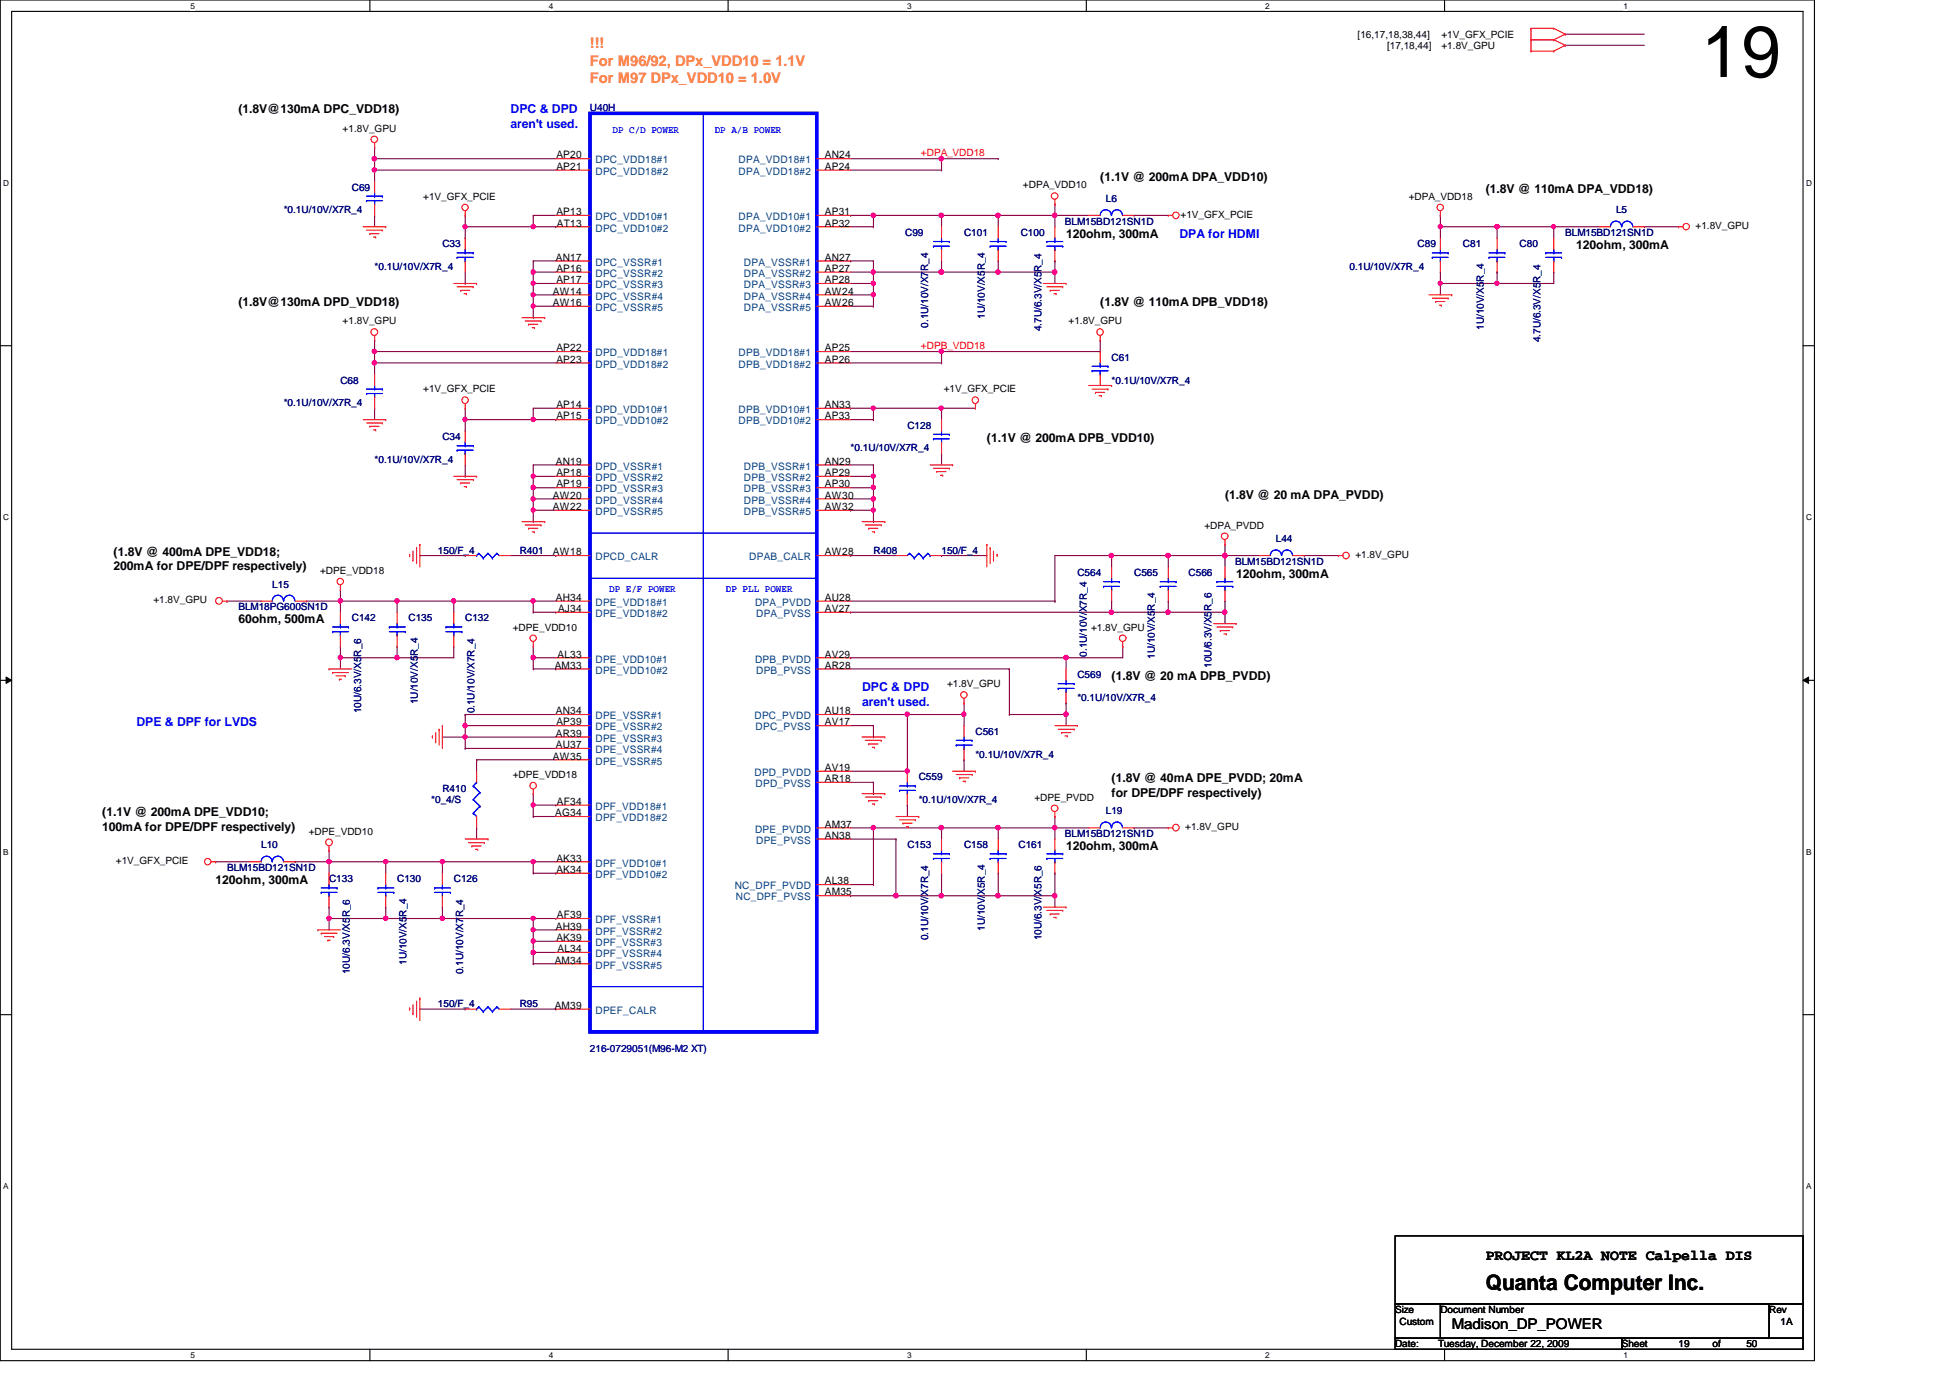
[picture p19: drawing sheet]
<svg xmlns="http://www.w3.org/2000/svg" width="297mm" height="210mm" viewBox="0 0 297 210" stroke-linecap="round" stroke-linejoin="round" font-family="sans-serif">
<defs><g id="words">
<text font-size="11" x="259.1" y="11.7">19</text>
<text font-size="3.3" x="226.3" y="196.5">Quanta Computer Inc.</text>
<g font-size="2.2" fill="#ff8000">
<text x="89.9" y="7.3">!!!</text>
<text x="89.9" y="10">For M96/92, DPx_VDD10 = 1.1V</text>
<text x="89.9" y="12.7">For M97 DPx_VDD10 = 1.0V</text>
</g>
<g font-size="2.2">
<text x="226.3" y="191.9">PROJECT KL2A NOTE Calpella DIS</text>
<text x="221.1" y="202.4">Madison_DP_POWER</text>
</g>
<g font-size="1.9">
<text x="36.3" y="17.2">(1.8V@130mA DPC_VDD18)</text>
<text x="167.6" y="27.6">(1.1V @ 200mA DPA_VDD10)</text>
<text x="226.3" y="29.3">(1.8V @ 110mA DPA_VDD18)</text>
<text x="162.4" y="36.2">120ohm, 300mA</text>
<text x="240.1" y="38">120ohm, 300mA</text>
<text x="36.3" y="46.6">(1.8V@130mA DPD_VDD18)</text>
<text x="167.6" y="46.6">(1.8V @ 110mA DPB_VDD18)</text>
<text x="150.3" y="67.4">(1.1V @ 200mA DPB_VDD10)</text>
<text x="186.6" y="76">(1.8V @ 20 mA DPA_PVDD)</text>
<text x="17.3" y="84.6">(1.8V @ 400mA DPE_VDD18;</text>
<text x="17.3" y="86.8">200mA for DPE/DPF respectively)</text>
<text x="188.3" y="88.1">120ohm, 300mA</text>
<text x="36.3" y="95">60ohm, 500mA</text>
<text x="169.3" y="103.6">(1.8V @ 20 mA DPB_PVDD)</text>
<text x="169.3" y="119.2">(1.8V @ 40mA DPE_PVDD; 20mA</text>
<text x="15.6" y="124.3">(1.1V @ 200mA DPE_VDD10;</text>
<text x="169.3" y="121.4">for DPE/DPF respectively)</text>
<text x="15.6" y="126.5">100mA for DPE/DPF respectively)</text>
<text x="162.4" y="129.5">120ohm, 300mA</text>
<text x="32.8" y="134.7">120ohm, 300mA</text>
</g>
<g font-size="1.9" fill="#00f">
<text x="77.8" y="17.2">DPC &amp; DPD</text>
<text x="77.8" y="19.4">aren't used.</text>
<text x="179.7" y="36.2">DPA for HDMI</text>
<text x="131.3" y="105.3">DPC &amp; DPD</text>
<text x="131.3" y="107.5">aren't used.</text>
<text x="20.8" y="110.5">DPE &amp; DPF for LVDS</text>
</g>
<g font-size="1.6">
<text x="84.7" y="24.1">AP20</text>
<text x="84.7" y="25.9">AP21</text>
<text x="125.6" y="24.1">AN24</text>
<text x="125.6" y="25.9">AP24</text>
<text x="84.7" y="32.8">AP13</text>
<text x="84.8" y="34.5">AT13</text>
<text x="125.6" y="32.8">AP31</text>
<text x="125.6" y="34.5">AP32</text>
<text x="84.7" y="39.7">AN17</text>
<text x="84.7" y="41.4">AP16</text>
<text x="125.6" y="39.7">AN27</text>
<text x="125.6" y="41.4">AP27</text>
<text x="84.2" y="44.9">AW14</text>
<text x="84.2" y="46.6">AW16</text>
<text x="84.7" y="43.1">AP17</text>
<text x="125.6" y="43.1">AP28</text>
<text x="125.6" y="44.9">AW24</text>
<text x="125.6" y="46.6">AW26</text>
<text x="84.7" y="53.5">AP22</text>
<text x="125.6" y="53.5">AP25</text>
<text x="84.7" y="55.2">AP23</text>
<text x="125.6" y="55.2">AP26</text>
<text x="84.7" y="62.1">AP14</text>
<text x="84.7" y="63.9">AP15</text>
<text x="125.6" y="62.1">AN33</text>
<text x="125.6" y="63.9">AP33</text>
<text x="84.7" y="70.8">AN19</text>
<text x="125.6" y="70.8">AN29</text>
<text x="84.2" y="75.9">AW20</text>
<text x="84.2" y="77.7">AW22</text>
<text x="84.7" y="72.5">AP18</text>
<text x="84.7" y="74.3">AP19</text>
<text x="125.6" y="72.5">AP29</text>
<text x="125.6" y="74.3">AP30</text>
<text x="125.6" y="75.9">AW30</text>
<text x="125.6" y="77.7">AW32</text>
<text x="84.2" y="84.6">AW18</text>
<text x="125.6" y="84.6">AW28</text>
<text x="84.7" y="91.5">AH34</text>
<text x="85" y="93.2">AJ34</text>
<text x="125.6" y="91.5">AU28</text>
<text x="125.6" y="93.2">AV27</text>
<text x="84.5" y="101.9">AM33</text>
<text x="84.9" y="100.2">AL33</text>
<text x="125.6" y="100.2">AV29</text>
<text x="125.6" y="101.9">AR28</text>
<text x="84.7" y="108.8">AN34</text>
<text x="84.7" y="112.2">AR39</text>
<text x="84.7" y="114">AU37</text>
<text x="84.7" y="110.5">AP39</text>
<text x="125.6" y="108.8">AU18</text>
<text x="125.6" y="110.5">AV17</text>
<text x="84.2" y="115.7">AW35</text>
<text x="125.6" y="117.4">AV19</text>
<text x="125.6" y="119.1">AR18</text>
<text x="84.6" y="124.3">AG34</text>
<text x="84.8" y="122.6">AF34</text>
<text x="84.7" y="131.2">AK33</text>
<text x="125.6" y="126.1">AM37</text>
<text x="125.6" y="127.8">AN38</text>
<text x="84.7" y="133">AK34</text>
<text x="125.6" y="134.7">AL38</text>
<text x="125.6" y="136.4">AM35</text>
<text x="84.7" y="141.6">AH39</text>
<text x="84.7" y="143.3">AK39</text>
<text x="84.8" y="139.9">AF39</text>
<text x="84.5" y="146.8">AM34</text>
<text x="84.9" y="145">AL34</text>
<text x="84.5" y="153.7">AM39</text>
</g>
<g font-size="1.6" fill="#004080">
<text x="90.7" y="24.9">DPC_VDD18#1</text>
<text x="90.7" y="26.6">DPC_VDD18#2</text>
<text x="112.5" y="24.9">DPA_VDD18#1</text>
<text x="112.5" y="26.6">DPA_VDD18#2</text>
<text x="90.7" y="33.5">DPC_VDD10#1</text>
<text x="90.7" y="35.3">DPC_VDD10#2</text>
<text x="112.5" y="33.5">DPA_VDD10#1</text>
<text x="112.5" y="35.3">DPA_VDD10#2</text>
<text x="90.7" y="40.5">DPC_VSSR#1</text>
<text x="113.3" y="40.5">DPA_VSSR#1</text>
<text x="90.7" y="42.2">DPC_VSSR#2</text>
<text x="90.7" y="43.9">DPC_VSSR#3</text>
<text x="90.7" y="45.6">DPC_VSSR#4</text>
<text x="90.7" y="47.4">DPC_VSSR#5</text>
<text x="113.3" y="42.2">DPA_VSSR#2</text>
<text x="113.3" y="43.9">DPA_VSSR#3</text>
<text x="113.3" y="45.6">DPA_VSSR#4</text>
<text x="113.3" y="47.4">DPA_VSSR#5</text>
<text x="90.7" y="54.3">DPD_VDD18#1</text>
<text x="90.7" y="56">DPD_VDD18#2</text>
<text x="112.5" y="54.3">DPB_VDD18#1</text>
<text x="112.5" y="56">DPB_VDD18#2</text>
<text x="90.7" y="62.9">DPD_VDD10#1</text>
<text x="90.7" y="64.6">DPD_VDD10#2</text>
<text x="112.5" y="62.9">DPB_VDD10#1</text>
<text x="112.5" y="64.6">DPB_VDD10#2</text>
<text x="90.7" y="71.5">DPD_VSSR#1</text>
<text x="113.3" y="71.5">DPB_VSSR#1</text>
<text x="90.7" y="73.3">DPD_VSSR#2</text>
<text x="90.7" y="75">DPD_VSSR#3</text>
<text x="90.7" y="76.7">DPD_VSSR#4</text>
<text x="113.3" y="73.3">DPB_VSSR#2</text>
<text x="113.3" y="75">DPB_VSSR#3</text>
<text x="113.3" y="76.7">DPB_VSSR#4</text>
<text x="90.7" y="78.4">DPD_VSSR#5</text>
<text x="113.3" y="78.4">DPB_VSSR#5</text>
<text x="90.7" y="85.3">DPCD_CALR</text>
<text x="114.1" y="85.3">DPAB_CALR</text>
<text x="90.7" y="92.3">DPE_VDD18#1</text>
<text x="90.7" y="94">DPE_VDD18#2</text>
<text x="115" y="92.3">DPA_PVDD</text>
<text x="115.2" y="94">DPA_PVSS</text>
<text x="90.7" y="100.9">DPE_VDD10#1</text>
<text x="115" y="100.9">DPB_PVDD</text>
<text x="90.7" y="102.6">DPE_VDD10#2</text>
<text x="115.2" y="102.6">DPB_PVSS</text>
<text x="90.7" y="109.6">DPE_VSSR#1</text>
<text x="90.7" y="111.3">DPE_VSSR#2</text>
<text x="90.7" y="113">DPE_VSSR#3</text>
<text x="114.9" y="109.6">DPC_PVDD</text>
<text x="115.1" y="111.3">DPC_PVSS</text>
<text x="90.7" y="114.7">DPE_VSSR#4</text>
<text x="90.7" y="116.5">DPE_VSSR#5</text>
<text x="114.9" y="118.2">DPD_PVDD</text>
<text x="115.1" y="119.9">DPD_PVSS</text>
<text x="90.7" y="123.4">DPF_VDD18#1</text>
<text x="90.7" y="125.1">DPF_VDD18#2</text>
<text x="90.7" y="132">DPF_VDD10#1</text>
<text x="115" y="126.8">DPE_PVDD</text>
<text x="115.2" y="128.5">DPE_PVSS</text>
<text x="90.7" y="133.7">DPF_VDD10#2</text>
<text x="111.9" y="135.5">NC_DPF_PVDD</text>
<text x="112.1" y="137.2">NC_DPF_PVSS</text>
<text x="90.7" y="140.6">DPF_VSSR#1</text>
<text x="90.7" y="142.4">DPF_VSSR#2</text>
<text x="90.7" y="144.1">DPF_VSSR#3</text>
<text x="90.7" y="145.8">DPF_VSSR#4</text>
<text x="90.7" y="147.5">DPF_VSSR#5</text>
<text x="90.7" y="154.4">DPEF_CALR</text>
</g>
<g font-size="1.5">
<text x="206.8" y="5.7">[16,17,18,38,44]</text>
<text x="219.6" y="5.7">+1V_GFX_PCIE</text>
<text x="211.3" y="7.5">[17,18,44]</text>
<text x="219.6" y="7.5">+1.8V_GPU</text>
<text x="52.2" y="20.1">+1.8V_GPU</text>
<text x="155.8" y="28.7">+DPA_VDD10</text>
<text x="64.5" y="30.4">+1V_GFX_PCIE</text>
<text x="179.8" y="33.2">+1V_GFX_PCIE</text>
<text x="214.6" y="30.4">+DPA_VDD18</text>
<text x="258.3" y="34.9">+1.8V_GPU</text>
<text x="52.2" y="49.4">+1.8V_GPU</text>
<text x="162.8" y="49.4">+1.8V_GPU</text>
<text x="64.5" y="59.8">+1V_GFX_PCIE</text>
<text x="143.8" y="59.8">+1V_GFX_PCIE</text>
<text x="183.5" y="80.5">+DPA_PVDD</text>
<text x="48.8" y="87.4">+DPE_VDD18</text>
<text x="206.5" y="85">+1.8V_GPU</text>
<text x="23.4" y="91.9">+1.8V_GPU</text>
<text x="78.1" y="96.1">+DPE_VDD10</text>
<text x="166.2" y="96.1">+1.8V_GPU</text>
<text x="144.3" y="104.7">+1.8V_GPU</text>
<text x="78.1" y="118.5">+DPE_VDD18</text>
<text x="157.6" y="122">+DPE_PVDD</text>
<text x="17.6" y="131.7">+1V_GFX_PCIE</text>
<text x="47" y="127.1">+DPE_VDD10</text>
<text x="180.5" y="126.4">+1.8V_GPU</text>
<text x="212.5" y="200">Size</text>
<text x="213.2" y="201.8">Custom</text>
<text x="219.4" y="200">Document Number</text>
<text x="269.5" y="200">Rev</text>
<text x="271.2" y="201.8">1A</text>
<text x="212.5" y="205.2">Date:</text>
<text x="219.1" y="205.2">Tuesday, December 22, 2009</text>
<text x="247.1" y="205.2">Sheet</text>
<text x="255.7" y="205.2">19</text>
<text x="260.9" y="205.2">of</text>
<text x="266" y="205.2">50</text>
</g>
<g font-size="1.5" fill="#0000a0">
<text x="89.9" y="16.9">U40H</text>
<text x="89.9" y="160.3">216-0729051(M96-M2 XT)</text>
</g>
<g font-size="1.5" fill="#00f">
<text x="93.3" y="20.2">DP C/D POWER</text>
<text x="108.9" y="20.2">DP A/B POWER</text>
<text x="92.8" y="90.2">DP E/F POWER</text>
<text x="110.6" y="90.2">DP PLL POWER</text>
</g>
<g font-size="1.5" fill="#f00">
<text x="140.3" y="23.8">+DPA_VDD18</text>
<text x="140.3" y="53.2">+DPB_VDD18</text>
</g>
<g font-size="1.5" fill="#000080">
<text x="53.6" y="29">C69</text>
<text x="43.2" y="32.5">*0.1U/10V/X7R_4</text>
<text x="137.9" y="35.9">C99</text>
<text x="146.9" y="35.9">C101</text>
<text x="155.5" y="35.9">C100</text>
<text x="162.2" y="34.2">BLM15BD121SN1D</text>
<text x="168.4" y="30.8">L6</text>
<text x="238.4" y="35.9">BLM15BD121SN1D</text>
<text x="246.2" y="32.5">L5</text>
<text x="57.1" y="41.1">*0.1U/10V/X7R_4</text>
<text x="67.4" y="37.7">C33</text>
<text x="205.6" y="41.1">0.1U/10V/X7R_4</text>
<text x="215.9" y="37.7">C89</text>
<text x="222.8" y="37.7">C81</text>
<text x="231.5" y="37.7">C80</text>
<text x="141.4" y="49.9" transform="rotate(-90 141.4 49.9)">0.1U/10V/X7R_4</text>
<text x="150" y="48.6" transform="rotate(-90 150 48.6)">1U/10V/X5R_4</text>
<text x="158.7" y="50.5" transform="rotate(-90 158.7 50.5)">4.7U/6.3V/X5R_4</text>
<text x="226" y="50.2" transform="rotate(-90 226 50.2)">1U/10V/X5R_4</text>
<text x="234.7" y="52.2" transform="rotate(-90 234.7 52.2)">4.7U/6.3V/X5R_4</text>
<text x="51.9" y="58.4">C68</text>
<text x="169.3" y="58.4">*0.1U/10V/X7R_4</text>
<text x="169.3" y="54.9">C61</text>
<text x="43.2" y="61.8">*0.1U/10V/X7R_4</text>
<text x="138.2" y="65.3">C128</text>
<text x="57.1" y="70.5">*0.1U/10V/X7R_4</text>
<text x="67.4" y="67.1">C34</text>
<text x="129.6" y="68.7">*0.1U/10V/X7R_4</text>
<text x="194.3" y="82.6">L44</text>
<text x="41.5" y="89.5">L15</text>
<text x="66.7" y="84.3">150/F_4</text>
<text x="79.2" y="84.3">R401</text>
<text x="133.1" y="84.3">R408</text>
<text x="143.4" y="84.3">150/F_4</text>
<text x="164.1" y="87.8">C564</text>
<text x="172.8" y="87.8">C565</text>
<text x="181.1" y="87.8">C566</text>
<text x="188.1" y="86">BLM15BD121SN1D</text>
<text x="36.3" y="93">BLM18PG600SN1D</text>
<text x="53.6" y="94.7">C142</text>
<text x="62.2" y="94.7">C135</text>
<text x="70.9" y="94.7">C132</text>
<text x="165.6" y="100" transform="rotate(-90 165.6 100)">0.1U/10V/X7R_4</text>
<text x="175.9" y="100.4" transform="rotate(-90 175.9 100.4)">1U/10V/X5R_4</text>
<text x="184.6" y="101.7" transform="rotate(-90 184.6 101.7)">10U/6.3V/X5R_6</text>
<text x="63.7" y="107.3" transform="rotate(-90 63.7 107.3)">1U/10V/X5R_4</text>
<text x="164.1" y="106.8">*0.1U/10V/X7R_4</text>
<text x="164.1" y="103.3">C569</text>
<text x="55" y="108.7" transform="rotate(-90 55 108.7)">10U/6.3V/X5R_6</text>
<text x="72.3" y="108.7" transform="rotate(-90 72.3 108.7)">0.1U/10V/X7R_4</text>
<text x="148.6" y="111.9">C561</text>
<text x="140" y="118.9">C559</text>
<text x="148.6" y="115.4">*0.1U/10V/X7R_4</text>
<text x="65.7" y="122.3">*0_4/S</text>
<text x="67.4" y="120.6">R410</text>
<text x="140" y="122.3">*0.1U/10V/X7R_4</text>
<text x="168.4" y="124">L19</text>
<text x="39.8" y="129.2">L10</text>
<text x="138.2" y="129.2">C153</text>
<text x="146.9" y="129.2">C158</text>
<text x="155.1" y="129.2">C161</text>
<text x="162.2" y="127.5">BLM15BD121SN1D</text>
<text x="34.6" y="132.7">BLM15BD121SN1D</text>
<text x="50.1" y="134.4">C133</text>
<text x="60.5" y="134.4">C130</text>
<text x="69.1" y="134.4">C126</text>
<text x="141.4" y="143.2" transform="rotate(-90 141.4 143.2)">0.1U/10V/X7R_4</text>
<text x="150" y="141.8" transform="rotate(-90 150 141.8)">1U/10V/X5R_4</text>
<text x="158.7" y="143.2" transform="rotate(-90 158.7 143.2)">10U/6.3V/X5R_6</text>
<text x="53.3" y="148.4" transform="rotate(-90 53.3 148.4)">10U/6.3V/X5R_6</text>
<text x="61.9" y="147" transform="rotate(-90 61.9 147)">1U/10V/X5R_4</text>
<text x="70.6" y="148.4" transform="rotate(-90 70.6 148.4)">0.1U/10V/X7R_4</text>
<text x="66.7" y="153.4">150/F_4</text>
<text x="79.2" y="153.4">R95</text>
</g>
<g font-size="1.3">
<text x="29" y="1.4">5</text>
<text x="83.6" y="1.4">4</text>
<text x="138.2" y="1.4">3</text>
<text x="192.7" y="1.4">2</text>
<text x="247.3" y="1.4">1</text>
<text x=".5" y="28.3">D</text>
<text x="275.1" y="28.3">D</text>
<text x=".5" y="79.2">C</text>
<text x="275.1" y="79.2">C</text>
<text x=".5" y="130.2">B</text>
<text x="275.1" y="130.2">B</text>
<text x=".5" y="181.1">A</text>
<text x="275.1" y="181.1">A</text>
<text x="29" y="206.9">5</text>
<text x="83.6" y="206.9">4</text>
<text x="138.2" y="206.9">3</text>
<text x="192.7" y="206.9">2</text>
<text x="247.3" y="206.9">1</text>
</g>
</g></defs>
<path d="M0 0h276.4v207.3h-276.4zM1.8 1.7h272.9v203.8h-272.9z" fill="none" stroke="#000" stroke-width=".17"/>
<g fill="#fff">
<path d="M29 .2h.7v1.4h-.7z"/>
<path d="M29 205.7h.7v1.4h-.7z"/>
</g>
<path d="M56.3 0v1.7M56.3 205.5v1.8" fill="none" stroke="#000" stroke-width=".17"/>
<g fill="#fff">
<path d="M83.6 .2h.7v1.4h-.7z"/>
<path d="M83.6 205.7h.7v1.4h-.7z"/>
</g>
<path d="M110.9 0v1.7M110.9 205.5v1.8" fill="none" stroke="#000" stroke-width=".17"/>
<g fill="#fff">
<path d="M138.2 .2h.6v1.4h-.6z"/>
<path d="M138.2 205.7h.6v1.4h-.6z"/>
</g>
<path d="M165.5 0v1.7M165.5 205.5v1.8" fill="none" stroke="#000" stroke-width=".17"/>
<g fill="#fff">
<path d="M192.7 .2h.7v1.4h-.7z"/>
<path d="M192.7 205.7h.7v1.4h-.7z"/>
</g>
<path d="M220 0v1.7M220 205.5v1.8" fill="none" stroke="#000" stroke-width=".17"/>
<g fill="#fff">
<path d="M247.3 .2h.7v1.4h-.7z"/>
<path d="M247.3 205.7h.7v1.4h-.7z"/>
<path d="M.5 27.2h.9v1.4h-.9z"/>
<path d="M275.1 27.2h.9v1.4h-.9z"/>
<path d="M.5 78.1h.9v1.4h-.9z"/>
<path d="M275.1 78.1h.9v1.4h-.9z"/>
</g>
<path d="M0 52.7h1.8M274.7 52.7h1.7" fill="none" stroke="#000" stroke-width=".17"/>
<g fill="#fff">
<path d="M.5 129.1h.8v1.4h-.8z"/>
<path d="M275.1 129.1h.8v1.4h-.8z"/>
</g>
<path d="M0 103.6h1.8M274.7 103.6h1.7" fill="none" stroke="#000" stroke-width=".17"/>
<path d="M.9 103.1l.9 .5-.9 .5zM274.7 103.6l.8-.5v1z" fill="#000"/>
<path d="M.9 103.1l.9 .5-.9 .5zM274.7 103.6l.8-.5v1z" fill="none" stroke="#000" stroke-width=".15"/>
<g fill="#fff">
<path d="M.5 180h.8v1.4h-.8z"/>
<path d="M275.1 180h.8v1.4h-.8z"/>
</g>
<path d="M0 154.6h1.8M274.7 154.6h1.7" fill="none" stroke="#000" stroke-width=".17"/>
<path d="M129.6 100.2h.1M129.6 100.2h32.8M162.4 108.8h.1M162.4 108.8v1.7" fill="none" stroke="#800040" stroke-width=".17"/>
<circle cx="162.4" cy="108.8" r=".34" fill="#f0f"/>
<circle cx="162.4" cy="108.8" r=".34" fill="none" stroke="#f0f" stroke-width=".17"/>
<path d="M171 98.5h.1M171 98.5v1.7h-8.6M162.4 100.2h.1M162.4 100.2v1.7" fill="none" stroke="#800040" stroke-width=".17"/>
<circle cx="162.4" cy="100.2" r=".34" fill="#f0f"/>
<circle cx="162.4" cy="100.2" r=".34" fill="none" stroke="#f0f" stroke-width=".17"/>
<path d="M129.6 53.6h13.8M143.4 53.6h.1M143.4 53.6v1.7M60.5 91.6h.1M60.5 91.6h8.6M160.7 84.6h8.6M169.3 84.6h.1M143.4 126.1h.1M143.4 126.1h8.7M143.4 136.4h8.7M152.1 136.4h.1" fill="none" stroke="#800040" stroke-width=".17"/>
<circle cx="143.4" cy="53.5" r=".33" fill="#f0f"/>
<circle cx="143.4" cy="53.5" r=".33" fill="none" stroke="#f0f" stroke-width=".17"/>
<path d="M81.2 76h.1M81.2 77.7h.1M81.2 76h3.5M81.2 76v1.7M129.6 101.9h24.2M153.8 101.9h.1" fill="none" stroke="#800040" stroke-width=".17"/>
<circle cx="81.2" cy="77.7" r=".32" fill="#f0f"/>
<circle cx="81.2" cy="77.7" r=".32" fill="none" stroke="#f0f" stroke-width=".17"/>
<path d="M136.5 136.4h.1M136.5 136.4h6.9" fill="none" stroke="#800040" stroke-width=".17"/>
<circle cx="143.4" cy="136.4" r=".34" fill="#f0f"/>
<circle cx="143.4" cy="136.4" r=".34" fill="none" stroke="#f0f" stroke-width=".17"/>
<circle cx="136.5" cy="136.4" r=".34" fill="#f0f"/>
<circle cx="136.5" cy="136.4" r=".34" fill="none" stroke="#f0f" stroke-width=".17"/>
<path d="M133.1 41.4h10.3M143.4 41.4h.1" fill="none" stroke="#800040" stroke-width=".17"/>
<circle cx="143.4" cy="41.4" r=".34" fill="#f0f"/>
<circle cx="143.4" cy="41.4" r=".34" fill="none" stroke="#f0f" stroke-width=".17"/>
<path d="M129.6 72.6h3.5M133.1 72.6h.1M133.1 74.3h.1M133.1 72.6v1.7M64 84.6h6.9M70.9 84.6h.1M77.8 84.6h6.9M84.7 84.6h.1M81.2 141.6h.1M81.2 141.6h3.5" fill="none" stroke="#800040" stroke-width=".17"/>
<circle cx="81.2" cy="141.6" r=".32" fill="#f0f"/>
<circle cx="81.2" cy="141.6" r=".32" fill="none" stroke="#f0f" stroke-width=".17"/>
<path d="M81.2 139.9h.1M81.2 139.9v1.7" fill="none" stroke="#800040" stroke-width=".17"/>
<circle cx="81.2" cy="139.9" r=".32" fill="#f0f"/>
<circle cx="81.2" cy="139.9" r=".32" fill="none" stroke="#f0f" stroke-width=".17"/>
<path d="M129.6 134.7h3.5M133.1 134.7h.1M133.1 126.1h.1M133.1 126.1v8.6M133.1 126.1h10.3M143.4 126.1h.1" fill="none" stroke="#800040" stroke-width=".17"/>
<circle cx="143.4" cy="126.1" r=".34" fill="#f0f"/>
<circle cx="143.4" cy="126.1" r=".34" fill="none" stroke="#f0f" stroke-width=".17"/>
<path d="M143.4 69.1h.1M143.4 69.1v1.7M70.9 114h.1M70.9 112.3h.1M70.9 114h13.8M70.9 112.3v1.7" fill="none" stroke="#800040" stroke-width=".17"/>
<circle cx="70.8" cy="112.2" r=".32" fill="#f0f"/>
<circle cx="70.8" cy="112.2" r=".32" fill="none" stroke="#f0f" stroke-width=".17"/>
<g fill="none" stroke="#800040" stroke-width=".17">
<path d="M152.1 39.8h.1M152.1 39.8v1.6M129.6 43.2h3.5M133.1 43.2h.1M133.1 41.4h.1M133.1 41.4v1.8M129.6 62.2h.1M129.6 63.9h3.5M129.6 62.2h3.5M133.1 63.9h.1M133.1 62.2h.1M133.1 62.2v1.7"/>
<path d="M69.1 91.6h.1M69.1 91.6h12.1v1.7M81.2 93.3h.1M81.2 93.3h3.5M84.7 93.3h.1M129.6 84.6h.1M129.6 84.6h6.9M143.4 84.6h.1M143.4 84.6h6.9M70.9 108.8h.1M70.9 108.8h13.8M153.8 101.9h.1"/>
<path d="M153.8 108.8h.1M153.8 101.9v6.9M153.8 108.8h8.6M81.2 120.9h.1M81.2 120.9v1.7h3.5M84.7 122.6h.1M81.2 146.8h.1M81.2 146.8h3.5"/>
</g>
<circle cx="69.1" cy="91.5" r=".33" fill="#f0f"/>
<circle cx="69.1" cy="91.5" r=".33" fill="none" stroke="#f0f" stroke-width=".17"/>
<path d="M129.6 46.7h3.5M133.1 46.7h.1M81.2 74.3h.1M81.2 76h.1M81.2 74.3h3.5M81.2 74.3v1.7" fill="none" stroke="#800040" stroke-width=".17"/>
<circle cx="81.2" cy="76" r=".33" fill="#f0f"/>
<circle cx="81.2" cy="76" r=".33" fill="none" stroke="#f0f" stroke-width=".17"/>
<path d="M129.6 74.3h3.5M133.1 74.3h.1M81.2 98.5v1.7M81.2 100.2h.1M81.2 101.9h3.5M84.7 101.9h.1M64 153.7h6.9M70.9 153.7h.1M77.8 153.7h6.9M84.7 153.7h.1" fill="none" stroke="#800040" stroke-width=".17"/>
<circle cx="133" cy="74.2" r=".33" fill="#f0f"/>
<circle cx="133" cy="74.2" r=".33" fill="none" stroke="#f0f" stroke-width=".17"/>
<path d="M81.2 70.8h.1M81.2 72.6h.1M81.2 70.8h3.5M81.2 70.8v1.8M133.1 76h.1M133.1 74.3v1.7" fill="none" stroke="#800040" stroke-width=".17"/>
<circle cx="81.2" cy="72.5" r=".32" fill="#f0f"/>
<circle cx="81.2" cy="72.5" r=".32" fill="none" stroke="#f0f" stroke-width=".17"/>
<path d="M81.2 143.4h.1M81.2 143.4h3.5" fill="none" stroke="#800040" stroke-width=".17"/>
<circle cx="81.2" cy="143.3" r=".33" fill="#f0f"/>
<circle cx="81.2" cy="143.3" r=".33" fill="none" stroke="#f0f" stroke-width=".17"/>
<g fill="none" stroke="#800040" stroke-width=".17">
<path d="M129.6 127.8h6.9M136.5 127.8h.1M143.4 133h.1M143.4 126.1h.1M143.4 126.1v1.7M143.4 133v3.4M152.1 126.1h.1M152.1 133h.1M152.1 126.1v1.7M152.1 133v3.4M152.1 126.1h8.6M172.8 126.1h.1"/>
<path d="M172.8 126.1h5.2M81.2 141.6h.1M81.2 141.6v1.8"/>
</g>
<circle cx="160.6" cy="126.1" r=".34" fill="#f0f"/>
<circle cx="160.6" cy="126.1" r=".34" fill="none" stroke="#f0f" stroke-width=".17"/>
<circle cx="152" cy="126.1" r=".34" fill="#f0f"/>
<circle cx="152" cy="126.1" r=".34" fill="none" stroke="#f0f" stroke-width=".17"/>
<path d="M129.6 44.9h3.5M133.1 44.9h.1M133.1 43.2h.1M133.1 43.2v1.7M160.7 126.1h.1M160.7 124.4h.1M160.7 126.1h5.2M160.7 124.4v1.7" fill="none" stroke="#800040" stroke-width=".17"/>
<circle cx="133" cy="43.2" r=".32" fill="#f0f"/>
<circle cx="133" cy="43.2" r=".32" fill="none" stroke="#f0f" stroke-width=".17"/>
<path d="M152.1 136.4h.1M152.1 136.4h8.6M160.7 126.1h.1M160.7 136.4h.1M160.7 133h.1M160.7 126.1v1.7M160.7 133v5.2" fill="none" stroke="#800040" stroke-width=".17"/>
<circle cx="160.6" cy="136.4" r=".34" fill="#f0f"/>
<circle cx="160.6" cy="136.4" r=".34" fill="none" stroke="#f0f" stroke-width=".17"/>
<circle cx="152" cy="136.4" r=".34" fill="#f0f"/>
<circle cx="152" cy="136.4" r=".34" fill="none" stroke="#f0f" stroke-width=".17"/>
<g fill="none" stroke="#800040" stroke-width=".17">
<path d="M129.6 70.8h3.5M133.1 70.8h.1M160.7 91.6h.1M160.7 84.6v7M70.9 110.5h.1M70.9 108.8h.1M70.9 110.5h13.8M70.9 108.8v1.7M129.6 110.5h3.5M133.1 110.5h.1M133.1 112.3h.1M133.1 110.5v1.8"/>
<path d="M81.2 131.3h.1M81.2 131.3h3.5"/>
</g>
<circle cx="81.2" cy="131.2" r=".32" fill="#f0f"/>
<circle cx="81.2" cy="131.2" r=".32" fill="none" stroke="#f0f" stroke-width=".17"/>
<path d="M143.4 39.8h.1M143.4 32.8h.1M143.4 32.8v1.7M143.4 39.8v1.6M152.1 32.8h.1M152.1 32.8h8.6M160.7 39.8h.1M160.7 39.8v1.6" fill="none" stroke="#800040" stroke-width=".17"/>
<circle cx="160.6" cy="32.8" r=".34" fill="#f0f"/>
<circle cx="160.6" cy="32.8" r=".34" fill="none" stroke="#f0f" stroke-width=".17"/>
<circle cx="152" cy="32.8" r=".34" fill="#f0f"/>
<circle cx="152" cy="32.8" r=".34" fill="none" stroke="#f0f" stroke-width=".17"/>
<path d="M172.8 32.8h.1M172.8 32.8h5.2M152.1 41.4h.1M152.1 41.4h8.6M160.7 41.4h.1M160.7 41.4v1.8" fill="none" stroke="#800040" stroke-width=".17"/>
<circle cx="160.6" cy="41.4" r=".34" fill="#f0f"/>
<circle cx="160.6" cy="41.4" r=".34" fill="none" stroke="#f0f" stroke-width=".17"/>
<circle cx="152" cy="41.4" r=".34" fill="#f0f"/>
<circle cx="152" cy="41.4" r=".34" fill="none" stroke="#f0f" stroke-width=".17"/>
<path d="M152.1 32.8h.1M152.1 32.8v1.7M160.7 32.8h.1M160.7 31.1h.1M160.7 32.8h5.2M160.7 31.1v3.4M133.1 44.9h.1M133.1 44.9v1.8" fill="none" stroke="#800040" stroke-width=".17"/>
<circle cx="133" cy="44.9" r=".32" fill="#f0f"/>
<circle cx="133" cy="44.9" r=".32" fill="none" stroke="#f0f" stroke-width=".17"/>
<g fill="none" stroke="#800040" stroke-width=".17">
<path d="M129.6 39.8h.1M129.6 39.8h3.5M129.6 25.9h13.8M143.4 25.9h.1M143.4 24.2h.1M143.4 24.2v1.7M32.8 131.3h.1M32.8 131.3h5.3M45 131.3h.1M45 131.3h13.8M50.1 131.3h.1M50.1 129.5h.1"/>
<path d="M50.1 139.9h.1M50.1 129.5v3.5M50.1 139.9v1.7"/>
</g>
<circle cx="58.8" cy="131.2" r=".33" fill="#f0f"/>
<circle cx="58.8" cy="131.2" r=".33" fill="none" stroke="#f0f" stroke-width=".17"/>
<circle cx="50.1" cy="131.2" r=".33" fill="#f0f"/>
<circle cx="50.1" cy="131.2" r=".33" fill="none" stroke="#f0f" stroke-width=".17"/>
<path d="M50.1 139.9h.1M50.1 139.9h8.7" fill="none" stroke="#800040" stroke-width=".17"/>
<circle cx="50.1" cy="139.9" r=".33" fill="#f0f"/>
<circle cx="50.1" cy="139.9" r=".33" fill="none" stroke="#f0f" stroke-width=".17"/>
<path d="M81.2 72.6h.1M81.2 74.3h.1M81.2 72.6h3.5M81.2 72.6v1.7M50.1 138.2h.1M50.1 138.2v1.7M58.8 131.3h.1M58.8 131.3v1.7M67.4 131.3h.1M67.4 131.3v1.7" fill="none" stroke="#800040" stroke-width=".17"/>
<circle cx="81.2" cy="74.2" r=".33" fill="#f0f"/>
<circle cx="81.2" cy="74.2" r=".33" fill="none" stroke="#f0f" stroke-width=".17"/>
<path d="M34.6 91.6h.1M34.6 91.6h5.2M46.7 91.6h.1M46.7 91.6h13.8M51.9 91.6h.1M51.9 89.8h.1M51.9 89.8v3.5M60.5 91.6h.1M51.9 100.2h.1M51.9 100.2v1.7" fill="none" stroke="#800040" stroke-width=".17"/>
<circle cx="51.8" cy="91.5" r=".33" fill="#f0f"/>
<circle cx="51.8" cy="91.5" r=".33" fill="none" stroke="#f0f" stroke-width=".17"/>
<circle cx="60.5" cy="91.5" r=".33" fill="#f0f"/>
<circle cx="60.5" cy="91.5" r=".33" fill="none" stroke="#f0f" stroke-width=".17"/>
<path d="M51.9 100.2h8.6M60.5 100.2h.1" fill="none" stroke="#800040" stroke-width=".17"/>
<circle cx="51.8" cy="100.2" r=".33" fill="#f0f"/>
<circle cx="51.8" cy="100.2" r=".33" fill="none" stroke="#f0f" stroke-width=".17"/>
<circle cx="60.5" cy="100.2" r=".33" fill="#f0f"/>
<circle cx="60.5" cy="100.2" r=".33" fill="none" stroke="#f0f" stroke-width=".17"/>
<path d="M51.9 98.5h.1M51.9 98.5v1.7M60.5 91.6h.1M60.5 98.5h.1M60.5 91.6v1.7M60.5 98.5v1.7M69.1 91.6h.1M69.1 98.5h.1M69.1 91.6v1.7M69.1 98.5v1.7M81.2 100.2h.1M81.2 100.2h3.5" fill="none" stroke="#800040" stroke-width=".17"/>
<circle cx="81.2" cy="100.2" r=".33" fill="#f0f"/>
<circle cx="81.2" cy="100.2" r=".33" fill="none" stroke="#f0f" stroke-width=".17"/>
<path d="M129.6 76h3.5M133.1 76h.1M81.2 101.9h.1M81.2 100.2v1.7" fill="none" stroke="#800040" stroke-width=".17"/>
<circle cx="133" cy="76" r=".33" fill="#f0f"/>
<circle cx="133" cy="76" r=".33" fill="none" stroke="#f0f" stroke-width=".17"/>
<g fill="none" stroke="#800040" stroke-width=".17">
<path d="M129.6 32.8h.1M129.6 34.5h3.5M129.6 32.8h3.5M133.1 34.5h.1M133.1 32.8h.1M133.1 32.8v1.7M81.2 77.7h.1M81.2 79.5h.1M81.2 77.7h3.5M81.2 77.7v1.8M133.1 77.7h.1M133.1 76v1.7"/>
<path d="M67.4 112.3h.1M67.4 112.3h3.5M129.6 136.4h.1M129.6 136.4h6.9M136.5 136.4h.1M136.5 127.8v8.6M81.2 145.1h.1M81.2 143.4h.1M81.2 143.4v3.4M81.2 145.1h3.5"/>
</g>
<circle cx="81.2" cy="145.1" r=".33" fill="#f0f"/>
<circle cx="81.2" cy="145.1" r=".33" fill="none" stroke="#f0f" stroke-width=".17"/>
<path d="M67.4 139.9h.1M67.4 139.9h13.8" fill="none" stroke="#800040" stroke-width=".17"/>
<circle cx="67.4" cy="139.9" r=".33" fill="#f0f"/>
<circle cx="67.4" cy="139.9" r=".33" fill="none" stroke="#f0f" stroke-width=".17"/>
<path d="M129.6 126.1h3.5M133.1 126.1h.1" fill="none" stroke="#800040" stroke-width=".17"/>
<circle cx="133" cy="126.1" r=".33" fill="#f0f"/>
<circle cx="133" cy="126.1" r=".33" fill="none" stroke="#f0f" stroke-width=".17"/>
<path d="M133.1 72.6h.1M133.1 70.8v1.8" fill="none" stroke="#800040" stroke-width=".17"/>
<circle cx="133" cy="72.5" r=".32" fill="#f0f"/>
<circle cx="133" cy="72.5" r=".32" fill="none" stroke="#f0f" stroke-width=".17"/>
<path d="M129.6 77.7h.1M129.6 77.7h3.5M70.9 112.3h.1M70.9 110.5h.1M70.9 112.3h13.8M70.9 110.5v1.8" fill="none" stroke="#800040" stroke-width=".17"/>
<circle cx="70.8" cy="110.5" r=".33" fill="#f0f"/>
<circle cx="70.8" cy="110.5" r=".33" fill="none" stroke="#f0f" stroke-width=".17"/>
<path d="M129.6 119.2h3.5M133.1 119.2h.1M133.1 119.2v1.7M67.4 131.3h.1M67.4 131.3h13.8v1.7M81.2 133h.1M81.2 133h3.5M84.7 133h.1M133.1 120.9h.1" fill="none" stroke="#800040" stroke-width=".17"/>
<circle cx="67.4" cy="131.2" r=".33" fill="#f0f"/>
<circle cx="67.4" cy="131.2" r=".33" fill="none" stroke="#f0f" stroke-width=".17"/>
<path d="M129.6 41.4h3.5M133.1 41.4h.1" fill="none" stroke="#800040" stroke-width=".17"/>
<circle cx="133" cy="41.4" r=".33" fill="#f0f"/>
<circle cx="133" cy="41.4" r=".33" fill="none" stroke="#f0f" stroke-width=".17"/>
<path d="M133.1 39.8h.1M133.1 39.8v1.6M81.2 44.9h.1M81.2 46.7h.1M81.2 44.9h3.5M81.2 44.9v1.8M143.4 62.2h.1M143.4 62.2v1.7" fill="none" stroke="#800040" stroke-width=".17"/>
<circle cx="81.2" cy="46.6" r=".32" fill="#f0f"/>
<circle cx="81.2" cy="46.6" r=".32" fill="none" stroke="#f0f" stroke-width=".17"/>
<path d="M81.2 43.2h.1M81.2 44.9h.1M81.2 43.2h3.5M81.2 43.2v1.7" fill="none" stroke="#800040" stroke-width=".17"/>
<circle cx="81.2" cy="44.9" r=".32" fill="#f0f"/>
<circle cx="81.2" cy="44.9" r=".32" fill="none" stroke="#f0f" stroke-width=".17"/>
<path d="M81.2 39.8h.1M81.2 39.8h3.5M81.2 39.8v1.6M81.2 41.4h.1" fill="none" stroke="#800040" stroke-width=".17"/>
<circle cx="81.2" cy="41.4" r=".33" fill="#f0f"/>
<circle cx="81.2" cy="41.4" r=".33" fill="none" stroke="#f0f" stroke-width=".17"/>
<path d="M81.2 41.4h.1M81.2 43.2h.1M81.2 41.4h3.5M81.2 41.4v1.8" fill="none" stroke="#800040" stroke-width=".17"/>
<circle cx="81.2" cy="43.2" r=".32" fill="#f0f"/>
<circle cx="81.2" cy="43.2" r=".32" fill="none" stroke="#f0f" stroke-width=".17"/>
<path d="M81.2 46.7h.1M81.2 48.4h.1M81.2 46.7h3.5M81.2 46.7v1.7M81.2 124.4h.1M81.2 122.6h.1M81.2 122.6v1.8M81.2 124.4h3.5" fill="none" stroke="#800040" stroke-width=".17"/>
<circle cx="81.2" cy="122.6" r=".32" fill="#f0f"/>
<circle cx="81.2" cy="122.6" r=".32" fill="none" stroke="#f0f" stroke-width=".17"/>
<path d="M81.2 91.6h.1M81.2 91.6h3.5M81.2 139.9h3.5M84.7 139.9h.1" fill="none" stroke="#800040" stroke-width=".17"/>
<circle cx="81.2" cy="91.5" r=".33" fill="#f0f"/>
<circle cx="81.2" cy="91.5" r=".33" fill="none" stroke="#f0f" stroke-width=".17"/>
<path d="M186.6 84.6h.1M186.6 84.6h5.2" fill="none" stroke="#800040" stroke-width=".17"/>
<circle cx="186.6" cy="84.6" r=".34" fill="#f0f"/>
<circle cx="186.6" cy="84.6" r=".34" fill="none" stroke="#f0f" stroke-width=".17"/>
<path d="M178 93.3h.1M178 93.3h8.6" fill="none" stroke="#800040" stroke-width=".17"/>
<circle cx="186.6" cy="93.3" r=".34" fill="#f0f"/>
<circle cx="186.6" cy="93.3" r=".34" fill="none" stroke="#f0f" stroke-width=".17"/>
<circle cx="177.9" cy="93.3" r=".34" fill="#f0f"/>
<circle cx="177.9" cy="93.3" r=".34" fill="none" stroke="#f0f" stroke-width=".17"/>
<g fill="none" stroke="#800040" stroke-width=".17">
<path d="M169.3 91.6h.1M169.3 84.6h.1M169.3 84.6v1.8M169.3 91.6v1.7M178 91.6h.1M178 84.6h.1M178 84.6v1.8M178 91.6v1.7M186.6 91.6h.1M186.6 93.3h.1M186.6 82.9h.1M186.6 82.9v1.7h-8.6"/>
<path d="M186.6 91.6v3.4"/>
</g>
<circle cx="186.6" cy="84.6" r=".34" fill="#f0f"/>
<circle cx="186.6" cy="84.6" r=".34" fill="none" stroke="#f0f" stroke-width=".17"/>
<circle cx="177.9" cy="84.6" r=".34" fill="#f0f"/>
<circle cx="177.9" cy="84.6" r=".34" fill="none" stroke="#f0f" stroke-width=".17"/>
<path d="M169.3 84.6h.1M169.3 84.6h8.7M186.6 84.6h.1M186.6 84.6v1.8M198.7 84.6h.1M198.7 84.6h5.2" fill="none" stroke="#800040" stroke-width=".17"/>
<circle cx="169.3" cy="84.6" r=".34" fill="#f0f"/>
<circle cx="169.3" cy="84.6" r=".34" fill="none" stroke="#f0f" stroke-width=".17"/>
<path d="M169.3 93.3h.1M169.3 93.3h8.7" fill="none" stroke="#800040" stroke-width=".17"/>
<circle cx="169.3" cy="93.3" r=".34" fill="#f0f"/>
<circle cx="169.3" cy="93.3" r=".34" fill="none" stroke="#f0f" stroke-width=".17"/>
<path d="M143.4 41.4h.1M143.4 41.4h8.7" fill="none" stroke="#800040" stroke-width=".17"/>
<circle cx="143.4" cy="41.4" r=".34" fill="#f0f"/>
<circle cx="143.4" cy="41.4" r=".34" fill="none" stroke="#f0f" stroke-width=".17"/>
<path d="M143.4 32.8h.1M143.4 32.8h8.7" fill="none" stroke="#800040" stroke-width=".17"/>
<circle cx="143.4" cy="32.8" r=".34" fill="#f0f"/>
<circle cx="143.4" cy="32.8" r=".34" fill="none" stroke="#f0f" stroke-width=".17"/>
<path d="M133.1 32.8h.1M133.1 32.8h10.3" fill="none" stroke="#800040" stroke-width=".17"/>
<circle cx="133" cy="32.8" r=".33" fill="#f0f"/>
<circle cx="133" cy="32.8" r=".33" fill="none" stroke="#f0f" stroke-width=".17"/>
<path d="M143.4 62.2h.1M143.4 62.2h5.2" fill="none" stroke="#800040" stroke-width=".17"/>
<circle cx="143.4" cy="62.2" r=".33" fill="#f0f"/>
<circle cx="143.4" cy="62.2" r=".33" fill="none" stroke="#f0f" stroke-width=".17"/>
<path d="M133.1 62.2h.1M133.1 62.2h10.3" fill="none" stroke="#800040" stroke-width=".17"/>
<circle cx="133" cy="62.2" r=".32" fill="#f0f"/>
<circle cx="133" cy="62.2" r=".32" fill="none" stroke="#f0f" stroke-width=".17"/>
<path d="M129.6 24.2h13.8M143.4 24.2h.1M129.6 93.3h.1M129.6 93.3h39.7" fill="none" stroke="#800040" stroke-width=".17"/>
<circle cx="143.4" cy="24.2" r=".34" fill="#f0f"/>
<circle cx="143.4" cy="24.2" r=".34" fill="none" stroke="#f0f" stroke-width=".17"/>
<path d="M129.6 55.3h13.8M143.4 55.3h.1M219.4 43.2h.1M219.4 43.2h8.6M129.6 91.6h31.1M160.7 91.6h.1M60.5 100.2h.1M60.5 100.2h8.6M58.8 131.3h.1M58.8 131.3h8.6" fill="none" stroke="#800040" stroke-width=".17"/>
<circle cx="219.4" cy="43.2" r=".32" fill="#f0f"/>
<circle cx="219.4" cy="43.2" r=".32" fill="none" stroke="#f0f" stroke-width=".17"/>
<g fill="none" stroke="#800040" stroke-width=".17">
<path d="M219.4 34.5h.1M219.4 34.5v1.8M228 34.5h.1M228 34.5h8.7M250.5 34.5h.1M250.5 34.5h5.2M219.4 41.4h.1M219.4 43.2h.1M219.4 41.4v3.5M228 41.4h.1M228 41.4v1.8M236.7 41.4h.1"/>
<path d="M236.7 41.4v1.8"/>
</g>
<circle cx="236.7" cy="34.5" r=".32" fill="#f0f"/>
<circle cx="236.7" cy="34.5" r=".32" fill="none" stroke="#f0f" stroke-width=".17"/>
<circle cx="228" cy="34.5" r=".32" fill="#f0f"/>
<circle cx="228" cy="34.5" r=".32" fill="none" stroke="#f0f" stroke-width=".17"/>
<path d="M228 43.2h.1M228 43.2h8.7" fill="none" stroke="#800040" stroke-width=".17"/>
<circle cx="228" cy="43.2" r=".32" fill="#f0f"/>
<circle cx="228" cy="43.2" r=".32" fill="none" stroke="#f0f" stroke-width=".17"/>
<path d="M219.4 34.5h.1M219.4 34.5h8.6" fill="none" stroke="#800040" stroke-width=".17"/>
<circle cx="228" cy="34.5" r=".32" fill="#f0f"/>
<circle cx="228" cy="34.5" r=".32" fill="none" stroke="#f0f" stroke-width=".17"/>
<circle cx="219.4" cy="34.5" r=".32" fill="#f0f"/>
<circle cx="219.4" cy="34.5" r=".32" fill="none" stroke="#f0f" stroke-width=".17"/>
<path d="M57.1 25.9h.1M57.1 25.9h27.6M219.4 32.8h.1M219.4 32.8v1.7M228 34.5h.1M228 34.5v1.8M236.7 34.5h.1M236.7 34.5h6.9M236.7 34.5v1.8" fill="none" stroke="#800040" stroke-width=".17"/>
<circle cx="57" cy="25.9" r=".33" fill="#f0f"/>
<circle cx="57" cy="25.9" r=".33" fill="none" stroke="#f0f" stroke-width=".17"/>
<path d="M57.1 24.2h.1M57.1 24.2v1.7" fill="none" stroke="#800040" stroke-width=".17"/>
<circle cx="57" cy="24.2" r=".34" fill="#f0f"/>
<circle cx="57" cy="24.2" r=".34" fill="none" stroke="#f0f" stroke-width=".17"/>
<path d="M57.1 24.2h.1M57.1 22.5h.1M57.1 24.2h27.6M57.1 22.5v1.7M57.1 55.3h.1M57.1 55.3h27.6" fill="none" stroke="#800040" stroke-width=".17"/>
<circle cx="57" cy="55.3" r=".33" fill="#f0f"/>
<circle cx="57" cy="55.3" r=".33" fill="none" stroke="#f0f" stroke-width=".17"/>
<path d="M57.1 53.6h.1M57.1 53.6v1.7" fill="none" stroke="#800040" stroke-width=".17"/>
<circle cx="57" cy="53.5" r=".33" fill="#f0f"/>
<circle cx="57" cy="53.5" r=".33" fill="none" stroke="#f0f" stroke-width=".17"/>
<g fill="none" stroke="#800040" stroke-width=".17">
<path d="M70.9 34.5h.1M70.9 34.5h13.8M70.9 32.8v1.7M81.2 32.8h.1M81.2 34.5h.1M81.2 32.8h3.5M81.2 32.8v1.7M84.7 34.5h.1M57.1 53.6h.1M57.1 51.8h.1M57.1 53.6h27.6M57.1 51.8v1.8"/>
<path d="M70.9 43.2h.1M70.9 41.4v1.8"/>
</g>
<circle cx="81.2" cy="34.5" r=".32" fill="#f0f"/>
<circle cx="81.2" cy="34.5" r=".32" fill="none" stroke="#f0f" stroke-width=".17"/>
<circle cx="70.8" cy="34.5" r=".32" fill="#f0f"/>
<circle cx="70.8" cy="34.5" r=".32" fill="none" stroke="#f0f" stroke-width=".17"/>
<path d="M70.9 36.3h.1M70.9 34.5v1.8M70.9 72.6h.1M70.9 63.9h.1M70.9 62.2v1.7M70.9 70.8v1.8M70.9 63.9h13.8M84.7 63.9h.1" fill="none" stroke="#800040" stroke-width=".17"/>
<circle cx="81.2" cy="63.9" r=".32" fill="#f0f"/>
<circle cx="81.2" cy="63.9" r=".32" fill="none" stroke="#f0f" stroke-width=".17"/>
<circle cx="70.8" cy="63.9" r=".32" fill="#f0f"/>
<circle cx="70.8" cy="63.9" r=".32" fill="none" stroke="#f0f" stroke-width=".17"/>
<g fill="none" stroke="#800040" stroke-width=".17">
<path d="M70.9 65.7h.1M70.9 63.9v1.8M81.2 63.9h.1M81.2 62.2h.1M81.2 62.2v1.7M81.2 62.2h3.5M129.6 117.5h8.6M129.6 108.8h8.6M138.2 117.5h.1M138.2 108.8h.1M146.9 107.1h.1M146.9 115.7h.1"/>
<path d="M146.9 108.8h.1M146.9 107.1v3.4M146.9 115.7v1.8"/>
</g>
<circle cx="138.2" cy="108.8" r=".33" fill="#f0f"/>
<circle cx="138.2" cy="108.8" r=".33" fill="none" stroke="#f0f" stroke-width=".17"/>
<path d="M138.2 108.8h.1M138.2 108.8v8.7" fill="none" stroke="#800040" stroke-width=".17"/>
<circle cx="138.2" cy="117.4" r=".33" fill="#f0f"/>
<circle cx="138.2" cy="117.4" r=".33" fill="none" stroke="#f0f" stroke-width=".17"/>
<path d="M138.2 108.8h8.7M146.9 108.8h.1M138.2 122.6h.1M138.2 122.6v1.8" fill="none" stroke="#800040" stroke-width=".17"/>
<circle cx="146.8" cy="108.8" r=".33" fill="#f0f"/>
<circle cx="146.8" cy="108.8" r=".33" fill="none" stroke="#f0f" stroke-width=".17"/>
<path d="M58.8 138.2h.1M58.8 139.9h.1M58.8 138.2v1.7M67.4 138.2h.1M67.4 138.2v1.7h-8.6" fill="none" stroke="#800040" stroke-width=".17"/>
<circle cx="58.8" cy="139.9" r=".33" fill="#f0f"/>
<circle cx="58.8" cy="139.9" r=".33" fill="none" stroke="#f0f" stroke-width=".17"/>
<g fill="none" stroke="#800040" stroke-width=".17">
<path d="M238.4 5.2h.1M238.4 5.2h12.1M57.1 32.8h.1M57.1 25.9h.1M57.1 25.9v1.7M57.1 32.8v1.7M143.4 24.2h8.7M152.1 24.2h.1M57.1 55.3h.1M57.1 55.3v1.7M143.4 53.6h24.2M167.6 53.6h.1"/>
<path d="M167.6 51.8h.1M167.6 51.8v1.8M57.1 62.2h.1M57.1 62.2v1.7M133.1 79.5h.1M133.1 77.7v1.8"/>
</g>
<circle cx="133" cy="77.7" r=".32" fill="#f0f"/>
<circle cx="133" cy="77.7" r=".32" fill="none" stroke="#f0f" stroke-width=".17"/>
<path d="M238.4 6.9h.1M238.4 6.9h12.1M72.6 115.7h.1M72.6 115.7v1.8M72.6 115.7h12.1M162.4 107.1h.1M162.4 107.1v1.7M72.6 126.1h.1M72.6 126.1v1.7" fill="none" stroke="#800040" stroke-width=".17"/>
<g fill="none" stroke="#f00" stroke-width=".17">
<path d="M233.2 6.1h.1M233.2 4.3h.1M233.2 7.8h.1M233.2 4.3h3.5M233.2 6.1h3.5M233.2 4.3v3.5M233.2 7.8h3.5M236.7 4.3h.1M236.7 6.1h.1M236.7 7.8h.1M236.7 4.3l1.7 .9M236.7 6.1l1.7 .8"/>
<path d="M238.4 5.2h.1M238.4 6.9h.1M238.4 5.2l-1.7 .9M238.4 6.9l-1.7 .9M55.3 34.5h3.5M55.8 35.1h2.4M56.3 35.6h.1M56.3 35.6h1.4M56.9 36.1h.3M57.1 22.5h.1M57.1 21.8v.7M57.1 27.6v1.8"/>
<path d="M57.1 31.1v1.7M57.2 36.1h.1M58.2 35.1h.1M58.8 34.5h.1M70.9 32.8h.1M70.9 32.1v.7M70.9 36.3v1.7M70.9 39.8v1.6M84.7 32.8h5.2M84.7 34.5h5.2M84.7 24.2h5.2M84.7 25.9h5.2"/>
<path d="M84.7 39.8h5.2M124.4 32.8h5.2M124.4 34.5h5.2M124.4 24.2h5.2M124.4 25.9h5.2M124.4 39.8h5.2M143.4 34.5v1.8M143.4 38v1.8M152.1 34.5v1.8M152.1 38v1.8M160.7 31.1h.1M160.7 30.4v.7"/>
<path d="M160.7 34.5v1.8M160.7 38v1.8M165.9 32.8h1.7M171 32.8h1.8M178 32.8h.1M178 32.8h.6M219.4 32.8h.1M219.4 32.1v.7M219.4 36.3v1.7M219.4 39.8v1.6M228 36.3v1.7M228 39.8v1.6"/>
<path d="M236.7 36.3v1.7M236.7 39.8v1.6M243.6 34.5h1.7M248.7 34.5h1.8M255.7 34.5h.1M255.7 34.5h.7M57.1 51.8h.1M57.1 51.1v.7M57.1 57v1.7M69.1 43.2h3.5M69.6 43.7h2.5M70.2 44.2h.1"/>
<path d="M70.2 44.2h1.3M70.7 44.7h.3M71 44.7h.1M72.1 43.7h.1M72.6 43.2h.1M79.5 48.4h3.5M80 48.9h2.4M80.5 49.4h.1M80.5 49.4h1.4M81.1 49.9h.3M81.4 49.9h.1M82.4 48.9h.1"/>
<path d="M83 48.4h.1M84.7 43.2h5.2M84.7 44.9h5.2M84.7 41.4h5.2M84.7 46.7h5.2M84.7 53.6h5.2M84.7 55.3h5.2M124.4 43.2h5.2M124.4 44.9h5.2M124.4 41.4h5.2M124.4 46.7h5.2M124.4 53.6h5.2"/>
<path d="M124.4 55.3h5.2M159 43.2h3.4M159.5 43.7h2.4M160 44.2h.1M160 44.2h1.4M160.5 44.7h.4M160.9 44.7h.1M161.9 43.7h.1M162.4 43.2h.1M165.9 58.7h3.4M166.4 59.3h2.4M166.9 59.8h.1"/>
<path d="M166.9 59.8h1.4M167.6 51.8h.1M167.6 51.1v.7M167.6 53.6v1.7M167.6 57v1.7M168.8 59.3h.1M169.3 58.7h.1M217.7 44.9h3.4M218.2 45.4h2.4M218.7 45.9h.1M218.7 45.9h1.4M219.2 46.5h.4"/>
<path d="M219.6 46.5h.1M220.6 45.4h.1M221.1 44.9h.1M55.3 63.9h3.5M55.8 64.4h2.4M56.3 64.9h.1M56.3 64.9h1.4M56.9 65.5h.3M57.1 60.5v1.7M57.2 65.5h.1M58.2 64.4h.1M58.8 63.9h.1"/>
<path d="M69.1 72.6h3.5M69.6 73.1h2.5M70.2 73.6h.1M70.2 73.6h1.3M70.7 74.1h.3M70.9 62.2h.1M70.9 61.5v.7M70.9 65.7v1.7M70.9 69.1v1.7M71 74.1h.1M72.1 73.1h.1M72.6 72.6h.1"/>
<path d="M79.5 79.5h3.5M80 80h2.4M82.4 80h.1M83 79.5h.1M84.7 72.6h5.2M84.7 63.9h5.2M84.7 70.8h5.2M84.7 62.2h5.2M84.7 74.3h5.2M84.7 76h5.2M84.7 77.7h5.2M124.4 72.6h5.2"/>
<path d="M124.4 63.9h5.2M124.4 70.8h5.2M124.4 62.2h5.2M124.4 74.3h5.2M124.4 76h5.2M124.4 77.7h5.2M131.3 79.5h3.5M131.8 80h2.4M134.2 80h.1M134.8 79.5h.1M141.7 70.8h3.4M142.2 71.3h2.4"/>
<path d="M142.7 71.8h.1M142.7 71.8h1.4M143.3 72.4h.3M143.4 63.9v1.8M143.4 67.4v1.7M143.6 72.4h.1M144.6 71.3h.1M145.1 70.8h.1M148.6 62.2h.1M148.6 61.5v.7M167.4 60.3h.4M167.8 60.3h.1"/>
<path d="M33.9 91.6h.7M34.6 91.6h.1M39.8 91.6h1.7M45 91.6h1.7M51.9 89.8h.1M51.9 89.1v.7M51.9 93.3v1.7M51.9 96.7v1.8M60.5 93.3v1.7M60.5 96.7v1.8M62.4 84.5h.1M62.4 84.5v.3"/>
<path d="M62.9 85.3h.1M62.9 83.9v1.4M63.5 83.4h.1M63.5 83.4v2.5M64 82.9h.1M64 82.9v3.5M69.1 93.3v1.7M69.1 96.7v1.8M70.9 84.6h1.7M76 84.6h1.8M80.5 80.5h.1M80.5 80.5h1.4"/>
<path d="M81.1 81h.3M81.2 98.5h.1M81.2 97.7v.8M81.4 81h.1M84.7 91.6h5.2M84.7 84.6h5.2M84.7 93.3h5.2M124.4 91.6h5.2M124.4 84.6h5.2M124.4 93.3h5.2M132.3 80.5h.1M132.3 80.5h1.4"/>
<path d="M132.9 81h.3M133.2 81h.1M136.5 84.6h1.7M141.7 84.6h1.7M150.3 82.9h.1M150.3 82.9v3.5M150.8 83.4h.1M150.8 83.4v2.5M151.3 85.3h.1M151.3 83.9v1.4M151.9 84.5h.1M151.9 84.5v.3"/>
<path d="M169.3 86.4v1.7M169.3 89.8v1.8M171 98.5h.1M171 97.7v.8M178 86.4v1.7M178 89.8v1.8M184.9 95h3.4M185.4 95.5h2.4M185.9 96.1h.1M185.9 96.1h1.4M186.4 96.6h.4M186.6 82.9h.1"/>
<path d="M186.6 82.2v.7M186.6 86.4v1.7M186.6 89.8v1.8M186.8 96.6h.1M187.8 95.5h.1M188.3 95h.1M191.8 84.6h1.7M196.9 84.6h1.8M203.9 84.6h.1M203.9 84.6h.7M50.1 101.9h.1M50.1 101.9h3.5"/>
<path d="M50.7 102.4h.1M50.7 102.4h2.4M51.2 103h1.4M51.7 103.5h.1M51.7 103.5h.3M52.6 103h.1M65.9 112.1h.1M65.9 112.1v.3M66.4 113h.1M66.4 111.6v1.4M66.9 111.1h.1M66.9 111.1v2.4"/>
<path d="M67.4 110.5h.1M67.4 110.5v3.5M72.6 117.5v1.7M84.7 110.5h5.2M84.7 112.3h5.2M84.7 101.9h5.2M84.7 100.2h5.2M84.7 108.8h5.2M84.7 114h5.2M84.7 115.7h5.2M124.4 110.5h5.2M124.4 101.9h5.2"/>
<path d="M124.4 117.5h5.2M124.4 100.2h5.2M124.4 108.8h5.2M124.4 119.2h5.2M131.3 112.3h3.5M131.8 112.8h2.4M132.3 113.3h.1M132.3 113.3h1.4M132.9 113.8h.3M133.2 113.8h.1M134.2 112.8h.1M134.8 112.3h.1"/>
<path d="M138.2 117.5v1.7M145.1 117.5h3.5M145.7 118h2.4M146.2 118.5h.1M146.2 118.5h1.4M146.7 119h.3M146.9 107.1h.1M146.9 106.4v.7M146.9 110.5v1.8M146.9 114v1.7M147 119h.1M148.1 118h.1"/>
<path d="M148.6 117.5h.1M160.7 110.5h3.4M161.2 111.1h2.4M161.7 111.6h.1M161.7 111.6h1.4M162.2 112.1h.4M162.4 101.9v1.7M162.4 105.4v1.7M162.6 112.1h.1M163.6 111.1h.1M164.1 110.5h.1M32.2 131.3h.6"/>
<path d="M32.8 131.3h.1M38.1 131.3h1.7M43.2 131.3h1.8M50.1 129.5h.1M50.1 128.9v.6M50.1 133v1.7M50.1 136.4v1.8M58.8 133v1.7M58.8 136.4v1.8M67.4 133v1.7M67.4 136.4v1.8M70.9 127.8h3.4"/>
<path d="M71.4 128.4h2.4M71.9 128.9h.1M71.9 128.9h1.4M72.4 129.4h.4M72.6 124.4v1.7M72.8 129.4h.1M73.8 128.4h.1M74.3 127.8h.1M81.2 120.9h.1M81.2 120.2v.7M84.7 131.3h5.2M84.7 124.4h5.2"/>
<path d="M84.7 133h5.2M84.7 122.6h5.2M84.7 139.9h5.2M124.4 126.1h5.2M124.4 127.8h5.2M124.4 134.7h5.2M124.4 136.4h5.2M131.3 120.9h3.5M131.8 121.4h2.4M132.3 122h.1M132.3 122h1.4M132.9 122.5h.3"/>
<path d="M133.2 122.5h.1M134.2 121.4h.1M134.8 120.9h.1M136.5 124.4h3.5M137 124.9h2.4M137.5 125.4h.1M137.5 125.4h1.4M138 125.9h.4M138.2 120.9v1.7M138.4 125.9h.1M139.4 124.9h.1M140 124.4h.1"/>
<path d="M143.4 127.8v1.7M143.4 131.3v1.7M152.1 127.8v1.7M152.1 131.3v1.7M159 138.2h3.4M159.5 138.7h2.4M160 139.2h.1M160 139.2h1.4M160.5 139.7h.4M160.7 124.4h.1M160.7 123.7v.7M160.7 127.8v1.7"/>
<path d="M160.7 131.3v1.7M160.9 139.7h.1M161.9 138.7h.1M162.4 138.2h.1M165.9 126.1h1.7M171 126.1h1.8M178 126.1h.1M178 126.1h.6M48.4 141.6h.1M48.4 141.6h3.5M48.9 142.2h.1M48.9 142.2h2.4"/>
<path d="M49.4 142.7h1.4M49.9 143.2h.1M49.9 143.2h.4M50.8 142.7h.1M62.4 153.5h.1M62.4 153.5v.4M62.9 154.4h.1M62.9 153v1.4M63.5 152.5h.1M63.5 152.5v2.4M64 152h.1M64 152v3.4"/>
<path d="M70.9 153.7h1.7M76 153.7h1.8M84.7 141.6h5.2M84.7 153.7h5.2M84.7 143.4h5.2M84.7 145.1h5.2M84.7 146.8h5.2"/>
<circle cx="57" cy="21.2" r=".5"/>
<circle cx="70.8" cy="31.6" r=".49"/>
<circle cx="160.7" cy="29.9" r=".5"/>
<circle cx="179.1" cy="32.8" r=".5"/>
<circle cx="219.4" cy="31.6" r=".49"/>
<circle cx="256.9" cy="34.5" r=".49"/>
<circle cx="57" cy="50.6" r=".51"/>
<circle cx="167.6" cy="50.6" r=".5"/>
<circle cx="70.8" cy="61" r=".5"/>
<circle cx="148.6" cy="61" r=".5"/>
<circle cx="33.4" cy="91.5" r=".51"/>
<circle cx="51.8" cy="88.6" r=".49"/>
<circle cx="81.2" cy="97.2" r=".49"/>
<circle cx="171" cy="97.2" r=".5"/>
<circle cx="186.6" cy="81.7" r=".5"/>
<circle cx="205" cy="84.6" r=".5"/>
<circle cx="81.2" cy="119.7" r=".5"/>
<circle cx="146.8" cy="105.8" r=".49"/>
<circle cx="31.6" cy="131.2" r=".49"/>
<circle cx="50.1" cy="128.3" r=".51"/>
<circle cx="160.7" cy="123.1" r=".5"/>
<circle cx="179.1" cy="126.1" r=".5"/>
</g>
<path d="M212.5 188.3h62.2v10.3h-62.2zM212.5 198.6h6.9v5.2h-6.9zM219.4 198.6h50.1v5.2h-50.1zM269.5 198.6h5.2v5.2h-5.2zM212.5 203.8h34.6v1.7h-34.6zM247.1 203.8h27.6v1.7h-27.6z" fill="none" stroke="#000" stroke-width=".17"/>
<g fill="none" stroke="#00f" stroke-width=".17">
<path d="M107.1 17.3v139.9M55.8 30.6h.1M55.8 30.6h2.4M55.8 29.9h2.4M57.1 31.1h.1M57.1 29.9h.1M57.1 29.4v.5M57.1 30.6v.5M58.2 29.9h.1M69.6 39.2h.1M69.6 39.2h2.5M69.6 38.5h2.5"/>
<path d="M70.9 39.8h.1M70.9 38.5h.1M70.9 38v.5M70.9 39.2v.6M72.1 38.5h.1M142.2 37.5h.1M142.2 37.5h2.4M142.2 36.8h2.4M143.4 38h.1M143.4 36.8h.1M143.4 36.3v.5M143.4 37.5v.5"/>
<path d="M144.6 36.8h.1M150.8 37.5h.1M150.8 37.5h2.4M150.8 36.8h2.4M152.1 38h.1M152.1 36.8h.1M152.1 36.3v.5M152.1 37.5v.5M153.2 36.8h.1M159.5 36.8h.1M159.5 37.5h2.4M159.5 36.8h2.4"/>
<path d="M160.7 38h.1M160.7 36.8h.1M160.7 36.3v.5M160.7 37.5v.5M161.9 37.5h.1M167.6 32.8a.85 .85 0 0 1 .8-.8 .85 .85 0 0 1 .9 .8M169.3 32.8a.83 .83 0 0 1 .9-.8 .83 .83 0 0 1 .8 .8M218.2 39.2h.1M218.2 39.2h2.4M218.2 38.5h2.4M219.4 39.8h.1M219.4 38.5h.1"/>
<path d="M219.4 38v.5M219.4 39.2v.6M220.6 38.5h.1M226.8 39.2h.1M226.8 39.2h2.4M226.8 38.5h2.4M228 39.8h.1M228 38.5h.1M228 38v.5M228 39.2v.6M229.2 38.5h.1M235.5 38.5h.1"/>
<path d="M235.5 39.2h2.4M235.5 38.5h2.4M236.7 39.8h.1M236.7 38.5h.1M236.7 38v.5M236.7 39.2v.6M237.9 39.2h.1M245.3 34.5a.85 .85 0 0 1 .9-.8 .85 .85 0 0 1 .8 .8M247.1 34.5a.83 .83 0 0 1 .8-.8 .83 .83 0 0 1 .8 .8M55.8 59.9h.1M55.8 59.9h2.4M55.8 59.3h2.4"/>
<path d="M57.1 59.3h.1M57.1 58.7v.6M57.1 59.9v.6M58.2 59.3h.1M166.4 56.5h.1M166.4 56.5h2.4M166.4 55.8h2.4M167.6 57h.1M167.6 55.8h.1M167.6 55.3v.5M167.6 56.5v.5M168.8 55.8h.1"/>
<path d="M57.1 60.5h.1M69.6 68.6h.1M69.6 68.6h2.5M69.6 67.9h2.5M70.9 69.1h.1M70.9 67.9h.1M70.9 67.4v.5M70.9 68.6v.5M72.1 67.9h.1M142.2 66.8h.1M142.2 66.8h2.4M142.2 66.2h2.4"/>
<path d="M143.4 67.4h.1M143.4 66.2h.1M143.4 65.7v.5M143.4 66.8v.6M144.6 66.2h.1M43.2 91.5a.85 .85 0 0 0-.9-.8 .85 .85 0 0 0-.8 .9M44.9 91.5a.85 .85 0 0 0-.9-.8 .85 .85 0 0 0-.8 .9M50.7 96.2h.1M50.7 96.2h2.4M50.7 95.5h2.4M51.9 96.7h.1M51.9 95.5h.1"/>
<path d="M51.9 95v.5M51.9 96.2v.5M53.1 95.5h.1M59.3 95.5h.1M59.3 96.2h2.4M59.3 95.5h2.4M60.5 96.7h.1M60.5 95.5h.1M60.5 95v.5M60.5 96.2v.5M61.7 96.2h.1M67.9 95.5h.1"/>
<path d="M67.9 96.2h2.5M67.9 95.5h2.5M69.1 96.7h.1M69.1 95.5h.1M69.1 95v.5M69.1 96.2v.5M70.4 96.2h.1M72.6 84.6h.1M72.9 84.3h.1M72.9 84.3l.7 .7M72.9 84.3l-.3 .3M73.6 85h.1"/>
<path d="M74.3 84.3h.1M74.3 84.3l.7 .7M74.3 84.3l-.7 .7M75 85h.1M75.7 84.3h.1M75.7 84.3l.3 .3M75.7 84.3l-.7 .7M89.9 81.2h.1M89.9 81.2h34.5M89.9 88.1h34.5M107.1 88.1h.1M124.4 81.2h.1"/>
<path d="M124.4 88.1h.1M138.6 84.3h.1M138.6 84.3l-.4 .3M138.6 84.3l.7 .7M139.3 85h.1M140 84.3h.1M140 84.3l-.7 .7M140 84.3l.6 .7M140.6 85h.1M141.3 84.3h.1M141.3 84.3l-.7 .7M141.3 84.3l.4 .3"/>
<path d="M141.7 84.6h.1M168.1 89.3h.1M168.1 89.3h2.4M168.1 88.6h2.4M169.3 89.8h.1M169.3 88.6h.1M169.3 88.1v.5M169.3 89.3v.5M170.5 88.6h.1M176.7 89.3h.1M176.7 89.3h2.5M176.7 88.6h2.5"/>
<path d="M178 89.8h.1M178 88.6h.1M178 88.1v.5M178 89.3v.5M179.2 88.6h.1M185.4 88.6h.1M185.4 89.3h2.4M185.4 88.6h2.4M186.6 89.8h.1M186.6 88.6h.1M186.6 88.1v.5M186.6 89.3v.5"/>
<path d="M187.8 89.3h.1M193.5 84.6a.85 .85 0 0 1 .8-.8 .85 .85 0 0 1 .9 .8M195.2 84.6a.83 .83 0 0 1 .9-.8 .83 .83 0 0 1 .8 .8M72.1 119.7h.1M72.1 119.7l1 1M72.6 119.2h.1M72.6 119.2l-.5 .5M137 119.7h2.4M138.2 119.7h.1M138.2 119.2v.5M139.4 119.7h.1M145.7 113.5h.1"/>
<path d="M145.7 113.5h2.4M145.7 112.8h2.4M146.9 114h.1M146.9 112.8h.1M146.9 112.3v.5M146.9 113.5v.5M148.1 112.8h.1M161.2 104.9h.1M161.2 104.9h2.4M161.2 104.1h2.4M162.4 105.4h.1M162.4 104.1h.1"/>
<path d="M162.4 103.6v.5M162.4 104.9v.5M163.6 104.1h.1M39.8 131.3a.83 .83 0 0 1 .8-.9 .83 .83 0 0 1 .8 .9M41.5 131.3a.85 .85 0 0 1 .8-.9 .85 .85 0 0 1 .9 .9M48.9 135.9h.1M48.9 135.9h2.4M48.9 135.3h2.4M50.1 136.4h.1M50.1 135.3h.1M50.1 134.7v.6M50.1 135.9v.5"/>
<path d="M51.3 135.3h.1M57.6 135.3h.1M57.6 135.9h2.4M57.6 135.3h2.4M58.8 136.4h.1M58.8 135.3h.1M58.8 134.7v.6M58.8 135.9v.5M60 135.9h.1M66.2 135.3h.1M66.2 135.9h2.4M66.2 135.3h2.4"/>
<path d="M67.4 136.4h.1M67.4 135.3h.1M67.4 134.7v.6M67.4 135.9v.5M68.6 135.9h.1M72.1 123.9h.1M72.1 121.8h.1M72.1 123.9l.5 .5M72.1 121.8l1 1M73.1 122.8h.1M73.1 120.7h.1M73.1 122.8l-1 1.1"/>
<path d="M73.1 120.7l-1 1.1M137 120.4h.1M137 120.4h2.4M138.2 120.9h.1M138.2 120.4v.5M142.2 130.8h.1M142.2 130.8h2.4M142.2 130h2.4M143.4 131.3h.1M143.4 130h.1M143.4 129.5v.5M143.4 130.8v.5"/>
<path d="M144.6 130h.1M150.8 130.8h.1M150.8 130.8h2.4M150.8 130h2.4M152.1 131.3h.1M152.1 130h.1M152.1 129.5v.5M152.1 130.8v.5M153.2 130h.1M159.5 130.8h.1M159.5 130.8h2.4M159.5 130h2.4"/>
<path d="M160.7 131.3h.1M160.7 130h.1M160.7 129.5v.5M160.7 130.8v.5M161.9 130h.1M169.3 126.1a.85 .85 0 0 0-.9-.9 .85 .85 0 0 0-.8 .9M171 126.1a.83 .83 0 0 0-.9-.9 .83 .83 0 0 0-.8 .9M72.6 153.7h.1M72.9 153.4h.1M72.9 153.4l.7 .7M72.9 153.4l-.3 .3M73.6 154.1h.1"/>
<path d="M74.3 153.4h.1M74.3 153.4l.7 .7M74.3 153.4l-.7 .7M75 154.1h.1M75.7 153.4h.1M75.7 153.4l.3 .3M75.7 153.4l-.7 .7M89.9 150.3h17.2M107.1 157.2h.1M107.1 150.3h.1"/>
</g>
<path d="M89.9 17.3h34.5v139.9h-34.5z" fill="none" stroke="#00f" stroke-width=".51"/>
<circle cx="162.4" cy="108.8" r=".34" fill="#f0f"/>
<circle cx="162.4" cy="108.8" r=".34" fill="none" stroke="#f0f" stroke-width=".17"/>
<circle cx="162.4" cy="100.2" r=".34" fill="#f0f"/>
<circle cx="162.4" cy="100.2" r=".34" fill="none" stroke="#f0f" stroke-width=".17"/>
<circle cx="143.4" cy="53.5" r=".33" fill="#f0f"/>
<circle cx="143.4" cy="53.5" r=".33" fill="none" stroke="#f0f" stroke-width=".17"/>
<circle cx="81.2" cy="77.7" r=".32" fill="#f0f"/>
<circle cx="81.2" cy="77.7" r=".32" fill="none" stroke="#f0f" stroke-width=".17"/>
<circle cx="143.4" cy="136.4" r=".34" fill="#f0f"/>
<circle cx="143.4" cy="136.4" r=".34" fill="none" stroke="#f0f" stroke-width=".17"/>
<circle cx="136.5" cy="136.4" r=".34" fill="#f0f"/>
<circle cx="136.5" cy="136.4" r=".34" fill="none" stroke="#f0f" stroke-width=".17"/>
<circle cx="143.4" cy="41.4" r=".34" fill="#f0f"/>
<circle cx="143.4" cy="41.4" r=".34" fill="none" stroke="#f0f" stroke-width=".17"/>
<circle cx="81.2" cy="141.6" r=".32" fill="#f0f"/>
<circle cx="81.2" cy="141.6" r=".32" fill="none" stroke="#f0f" stroke-width=".17"/>
<circle cx="81.2" cy="139.9" r=".32" fill="#f0f"/>
<circle cx="81.2" cy="139.9" r=".32" fill="none" stroke="#f0f" stroke-width=".17"/>
<circle cx="143.4" cy="126.1" r=".34" fill="#f0f"/>
<circle cx="143.4" cy="126.1" r=".34" fill="none" stroke="#f0f" stroke-width=".17"/>
<circle cx="70.8" cy="112.2" r=".32" fill="#f0f"/>
<circle cx="70.8" cy="112.2" r=".32" fill="none" stroke="#f0f" stroke-width=".17"/>
<circle cx="69.1" cy="91.5" r=".33" fill="#f0f"/>
<circle cx="69.1" cy="91.5" r=".33" fill="none" stroke="#f0f" stroke-width=".17"/>
<circle cx="81.2" cy="76" r=".33" fill="#f0f"/>
<circle cx="81.2" cy="76" r=".33" fill="none" stroke="#f0f" stroke-width=".17"/>
<circle cx="133" cy="74.2" r=".33" fill="#f0f"/>
<circle cx="133" cy="74.2" r=".33" fill="none" stroke="#f0f" stroke-width=".17"/>
<circle cx="81.2" cy="72.5" r=".32" fill="#f0f"/>
<circle cx="81.2" cy="72.5" r=".32" fill="none" stroke="#f0f" stroke-width=".17"/>
<circle cx="81.2" cy="143.3" r=".33" fill="#f0f"/>
<circle cx="81.2" cy="143.3" r=".33" fill="none" stroke="#f0f" stroke-width=".17"/>
<circle cx="160.6" cy="126.1" r=".34" fill="#f0f"/>
<circle cx="160.6" cy="126.1" r=".34" fill="none" stroke="#f0f" stroke-width=".17"/>
<circle cx="152" cy="126.1" r=".34" fill="#f0f"/>
<circle cx="152" cy="126.1" r=".34" fill="none" stroke="#f0f" stroke-width=".17"/>
<circle cx="133" cy="43.2" r=".32" fill="#f0f"/>
<circle cx="133" cy="43.2" r=".32" fill="none" stroke="#f0f" stroke-width=".17"/>
<circle cx="160.6" cy="136.4" r=".34" fill="#f0f"/>
<circle cx="160.6" cy="136.4" r=".34" fill="none" stroke="#f0f" stroke-width=".17"/>
<circle cx="152" cy="136.4" r=".34" fill="#f0f"/>
<circle cx="152" cy="136.4" r=".34" fill="none" stroke="#f0f" stroke-width=".17"/>
<circle cx="81.2" cy="131.2" r=".32" fill="#f0f"/>
<circle cx="81.2" cy="131.2" r=".32" fill="none" stroke="#f0f" stroke-width=".17"/>
<circle cx="160.6" cy="32.8" r=".34" fill="#f0f"/>
<circle cx="160.6" cy="32.8" r=".34" fill="none" stroke="#f0f" stroke-width=".17"/>
<circle cx="152" cy="32.8" r=".34" fill="#f0f"/>
<circle cx="152" cy="32.8" r=".34" fill="none" stroke="#f0f" stroke-width=".17"/>
<circle cx="160.6" cy="41.4" r=".34" fill="#f0f"/>
<circle cx="160.6" cy="41.4" r=".34" fill="none" stroke="#f0f" stroke-width=".17"/>
<circle cx="152" cy="41.4" r=".34" fill="#f0f"/>
<circle cx="152" cy="41.4" r=".34" fill="none" stroke="#f0f" stroke-width=".17"/>
<circle cx="133" cy="44.9" r=".32" fill="#f0f"/>
<circle cx="133" cy="44.9" r=".32" fill="none" stroke="#f0f" stroke-width=".17"/>
<circle cx="58.8" cy="131.2" r=".33" fill="#f0f"/>
<circle cx="58.8" cy="131.2" r=".33" fill="none" stroke="#f0f" stroke-width=".17"/>
<circle cx="50.1" cy="131.2" r=".33" fill="#f0f"/>
<circle cx="50.1" cy="131.2" r=".33" fill="none" stroke="#f0f" stroke-width=".17"/>
<circle cx="50.1" cy="139.9" r=".33" fill="#f0f"/>
<circle cx="50.1" cy="139.9" r=".33" fill="none" stroke="#f0f" stroke-width=".17"/>
<circle cx="81.2" cy="74.2" r=".33" fill="#f0f"/>
<circle cx="81.2" cy="74.2" r=".33" fill="none" stroke="#f0f" stroke-width=".17"/>
<circle cx="51.8" cy="91.5" r=".33" fill="#f0f"/>
<circle cx="51.8" cy="91.5" r=".33" fill="none" stroke="#f0f" stroke-width=".17"/>
<circle cx="60.5" cy="91.5" r=".33" fill="#f0f"/>
<circle cx="60.5" cy="91.5" r=".33" fill="none" stroke="#f0f" stroke-width=".17"/>
<circle cx="51.8" cy="100.2" r=".33" fill="#f0f"/>
<circle cx="51.8" cy="100.2" r=".33" fill="none" stroke="#f0f" stroke-width=".17"/>
<circle cx="60.5" cy="100.2" r=".33" fill="#f0f"/>
<circle cx="60.5" cy="100.2" r=".33" fill="none" stroke="#f0f" stroke-width=".17"/>
<circle cx="81.2" cy="100.2" r=".33" fill="#f0f"/>
<circle cx="81.2" cy="100.2" r=".33" fill="none" stroke="#f0f" stroke-width=".17"/>
<circle cx="133" cy="76" r=".33" fill="#f0f"/>
<circle cx="133" cy="76" r=".33" fill="none" stroke="#f0f" stroke-width=".17"/>
<circle cx="81.2" cy="145.1" r=".33" fill="#f0f"/>
<circle cx="81.2" cy="145.1" r=".33" fill="none" stroke="#f0f" stroke-width=".17"/>
<circle cx="67.4" cy="139.9" r=".33" fill="#f0f"/>
<circle cx="67.4" cy="139.9" r=".33" fill="none" stroke="#f0f" stroke-width=".17"/>
<circle cx="133" cy="126.1" r=".33" fill="#f0f"/>
<circle cx="133" cy="126.1" r=".33" fill="none" stroke="#f0f" stroke-width=".17"/>
<circle cx="133" cy="72.5" r=".32" fill="#f0f"/>
<circle cx="133" cy="72.5" r=".32" fill="none" stroke="#f0f" stroke-width=".17"/>
<circle cx="70.8" cy="110.5" r=".33" fill="#f0f"/>
<circle cx="70.8" cy="110.5" r=".33" fill="none" stroke="#f0f" stroke-width=".17"/>
<circle cx="67.4" cy="131.2" r=".33" fill="#f0f"/>
<circle cx="67.4" cy="131.2" r=".33" fill="none" stroke="#f0f" stroke-width=".17"/>
<circle cx="133" cy="41.4" r=".33" fill="#f0f"/>
<circle cx="133" cy="41.4" r=".33" fill="none" stroke="#f0f" stroke-width=".17"/>
<circle cx="81.2" cy="46.6" r=".32" fill="#f0f"/>
<circle cx="81.2" cy="46.6" r=".32" fill="none" stroke="#f0f" stroke-width=".17"/>
<circle cx="81.2" cy="44.9" r=".32" fill="#f0f"/>
<circle cx="81.2" cy="44.9" r=".32" fill="none" stroke="#f0f" stroke-width=".17"/>
<circle cx="81.2" cy="41.4" r=".33" fill="#f0f"/>
<circle cx="81.2" cy="41.4" r=".33" fill="none" stroke="#f0f" stroke-width=".17"/>
<circle cx="81.2" cy="43.2" r=".32" fill="#f0f"/>
<circle cx="81.2" cy="43.2" r=".32" fill="none" stroke="#f0f" stroke-width=".17"/>
<circle cx="81.2" cy="122.6" r=".32" fill="#f0f"/>
<circle cx="81.2" cy="122.6" r=".32" fill="none" stroke="#f0f" stroke-width=".17"/>
<circle cx="81.2" cy="91.5" r=".33" fill="#f0f"/>
<circle cx="81.2" cy="91.5" r=".33" fill="none" stroke="#f0f" stroke-width=".17"/>
<circle cx="186.6" cy="84.6" r=".34" fill="#f0f"/>
<circle cx="186.6" cy="84.6" r=".34" fill="none" stroke="#f0f" stroke-width=".17"/>
<circle cx="186.6" cy="93.3" r=".34" fill="#f0f"/>
<circle cx="186.6" cy="93.3" r=".34" fill="none" stroke="#f0f" stroke-width=".17"/>
<circle cx="177.9" cy="93.3" r=".34" fill="#f0f"/>
<circle cx="177.9" cy="93.3" r=".34" fill="none" stroke="#f0f" stroke-width=".17"/>
<circle cx="186.6" cy="84.6" r=".34" fill="#f0f"/>
<circle cx="186.6" cy="84.6" r=".34" fill="none" stroke="#f0f" stroke-width=".17"/>
<circle cx="177.9" cy="84.6" r=".34" fill="#f0f"/>
<circle cx="177.9" cy="84.6" r=".34" fill="none" stroke="#f0f" stroke-width=".17"/>
<circle cx="169.3" cy="84.6" r=".34" fill="#f0f"/>
<circle cx="169.3" cy="84.6" r=".34" fill="none" stroke="#f0f" stroke-width=".17"/>
<circle cx="169.3" cy="93.3" r=".34" fill="#f0f"/>
<circle cx="169.3" cy="93.3" r=".34" fill="none" stroke="#f0f" stroke-width=".17"/>
<circle cx="143.4" cy="41.4" r=".34" fill="#f0f"/>
<circle cx="143.4" cy="41.4" r=".34" fill="none" stroke="#f0f" stroke-width=".17"/>
<circle cx="143.4" cy="32.8" r=".34" fill="#f0f"/>
<circle cx="143.4" cy="32.8" r=".34" fill="none" stroke="#f0f" stroke-width=".17"/>
<circle cx="133" cy="32.8" r=".33" fill="#f0f"/>
<circle cx="133" cy="32.8" r=".33" fill="none" stroke="#f0f" stroke-width=".17"/>
<circle cx="143.4" cy="62.2" r=".33" fill="#f0f"/>
<circle cx="143.4" cy="62.2" r=".33" fill="none" stroke="#f0f" stroke-width=".17"/>
<circle cx="133" cy="62.2" r=".32" fill="#f0f"/>
<circle cx="133" cy="62.2" r=".32" fill="none" stroke="#f0f" stroke-width=".17"/>
<circle cx="143.4" cy="24.2" r=".34" fill="#f0f"/>
<circle cx="143.4" cy="24.2" r=".34" fill="none" stroke="#f0f" stroke-width=".17"/>
<circle cx="219.4" cy="43.2" r=".32" fill="#f0f"/>
<circle cx="219.4" cy="43.2" r=".32" fill="none" stroke="#f0f" stroke-width=".17"/>
<circle cx="236.7" cy="34.5" r=".32" fill="#f0f"/>
<circle cx="236.7" cy="34.5" r=".32" fill="none" stroke="#f0f" stroke-width=".17"/>
<circle cx="228" cy="34.5" r=".32" fill="#f0f"/>
<circle cx="228" cy="34.5" r=".32" fill="none" stroke="#f0f" stroke-width=".17"/>
<circle cx="228" cy="43.2" r=".32" fill="#f0f"/>
<circle cx="228" cy="43.2" r=".32" fill="none" stroke="#f0f" stroke-width=".17"/>
<circle cx="228" cy="34.5" r=".32" fill="#f0f"/>
<circle cx="228" cy="34.5" r=".32" fill="none" stroke="#f0f" stroke-width=".17"/>
<circle cx="219.4" cy="34.5" r=".32" fill="#f0f"/>
<circle cx="219.4" cy="34.5" r=".32" fill="none" stroke="#f0f" stroke-width=".17"/>
<circle cx="57" cy="25.9" r=".33" fill="#f0f"/>
<circle cx="57" cy="25.9" r=".33" fill="none" stroke="#f0f" stroke-width=".17"/>
<circle cx="57" cy="24.2" r=".34" fill="#f0f"/>
<circle cx="57" cy="24.2" r=".34" fill="none" stroke="#f0f" stroke-width=".17"/>
<circle cx="57" cy="55.3" r=".33" fill="#f0f"/>
<circle cx="57" cy="55.3" r=".33" fill="none" stroke="#f0f" stroke-width=".17"/>
<circle cx="57" cy="53.5" r=".33" fill="#f0f"/>
<circle cx="57" cy="53.5" r=".33" fill="none" stroke="#f0f" stroke-width=".17"/>
<circle cx="81.2" cy="34.5" r=".32" fill="#f0f"/>
<circle cx="81.2" cy="34.5" r=".32" fill="none" stroke="#f0f" stroke-width=".17"/>
<circle cx="70.8" cy="34.5" r=".32" fill="#f0f"/>
<circle cx="70.8" cy="34.5" r=".32" fill="none" stroke="#f0f" stroke-width=".17"/>
<circle cx="81.2" cy="63.9" r=".32" fill="#f0f"/>
<circle cx="81.2" cy="63.9" r=".32" fill="none" stroke="#f0f" stroke-width=".17"/>
<circle cx="70.8" cy="63.9" r=".32" fill="#f0f"/>
<circle cx="70.8" cy="63.9" r=".32" fill="none" stroke="#f0f" stroke-width=".17"/>
<circle cx="138.2" cy="108.8" r=".33" fill="#f0f"/>
<circle cx="138.2" cy="108.8" r=".33" fill="none" stroke="#f0f" stroke-width=".17"/>
<circle cx="138.2" cy="117.4" r=".33" fill="#f0f"/>
<circle cx="138.2" cy="117.4" r=".33" fill="none" stroke="#f0f" stroke-width=".17"/>
<circle cx="146.8" cy="108.8" r=".33" fill="#f0f"/>
<circle cx="146.8" cy="108.8" r=".33" fill="none" stroke="#f0f" stroke-width=".17"/>
<circle cx="58.8" cy="139.9" r=".33" fill="#f0f"/>
<circle cx="58.8" cy="139.9" r=".33" fill="none" stroke="#f0f" stroke-width=".17"/>
<circle cx="133" cy="77.7" r=".32" fill="#f0f"/>
<circle cx="133" cy="77.7" r=".32" fill="none" stroke="#f0f" stroke-width=".17"/>
<use href="#words"/>
</svg>
